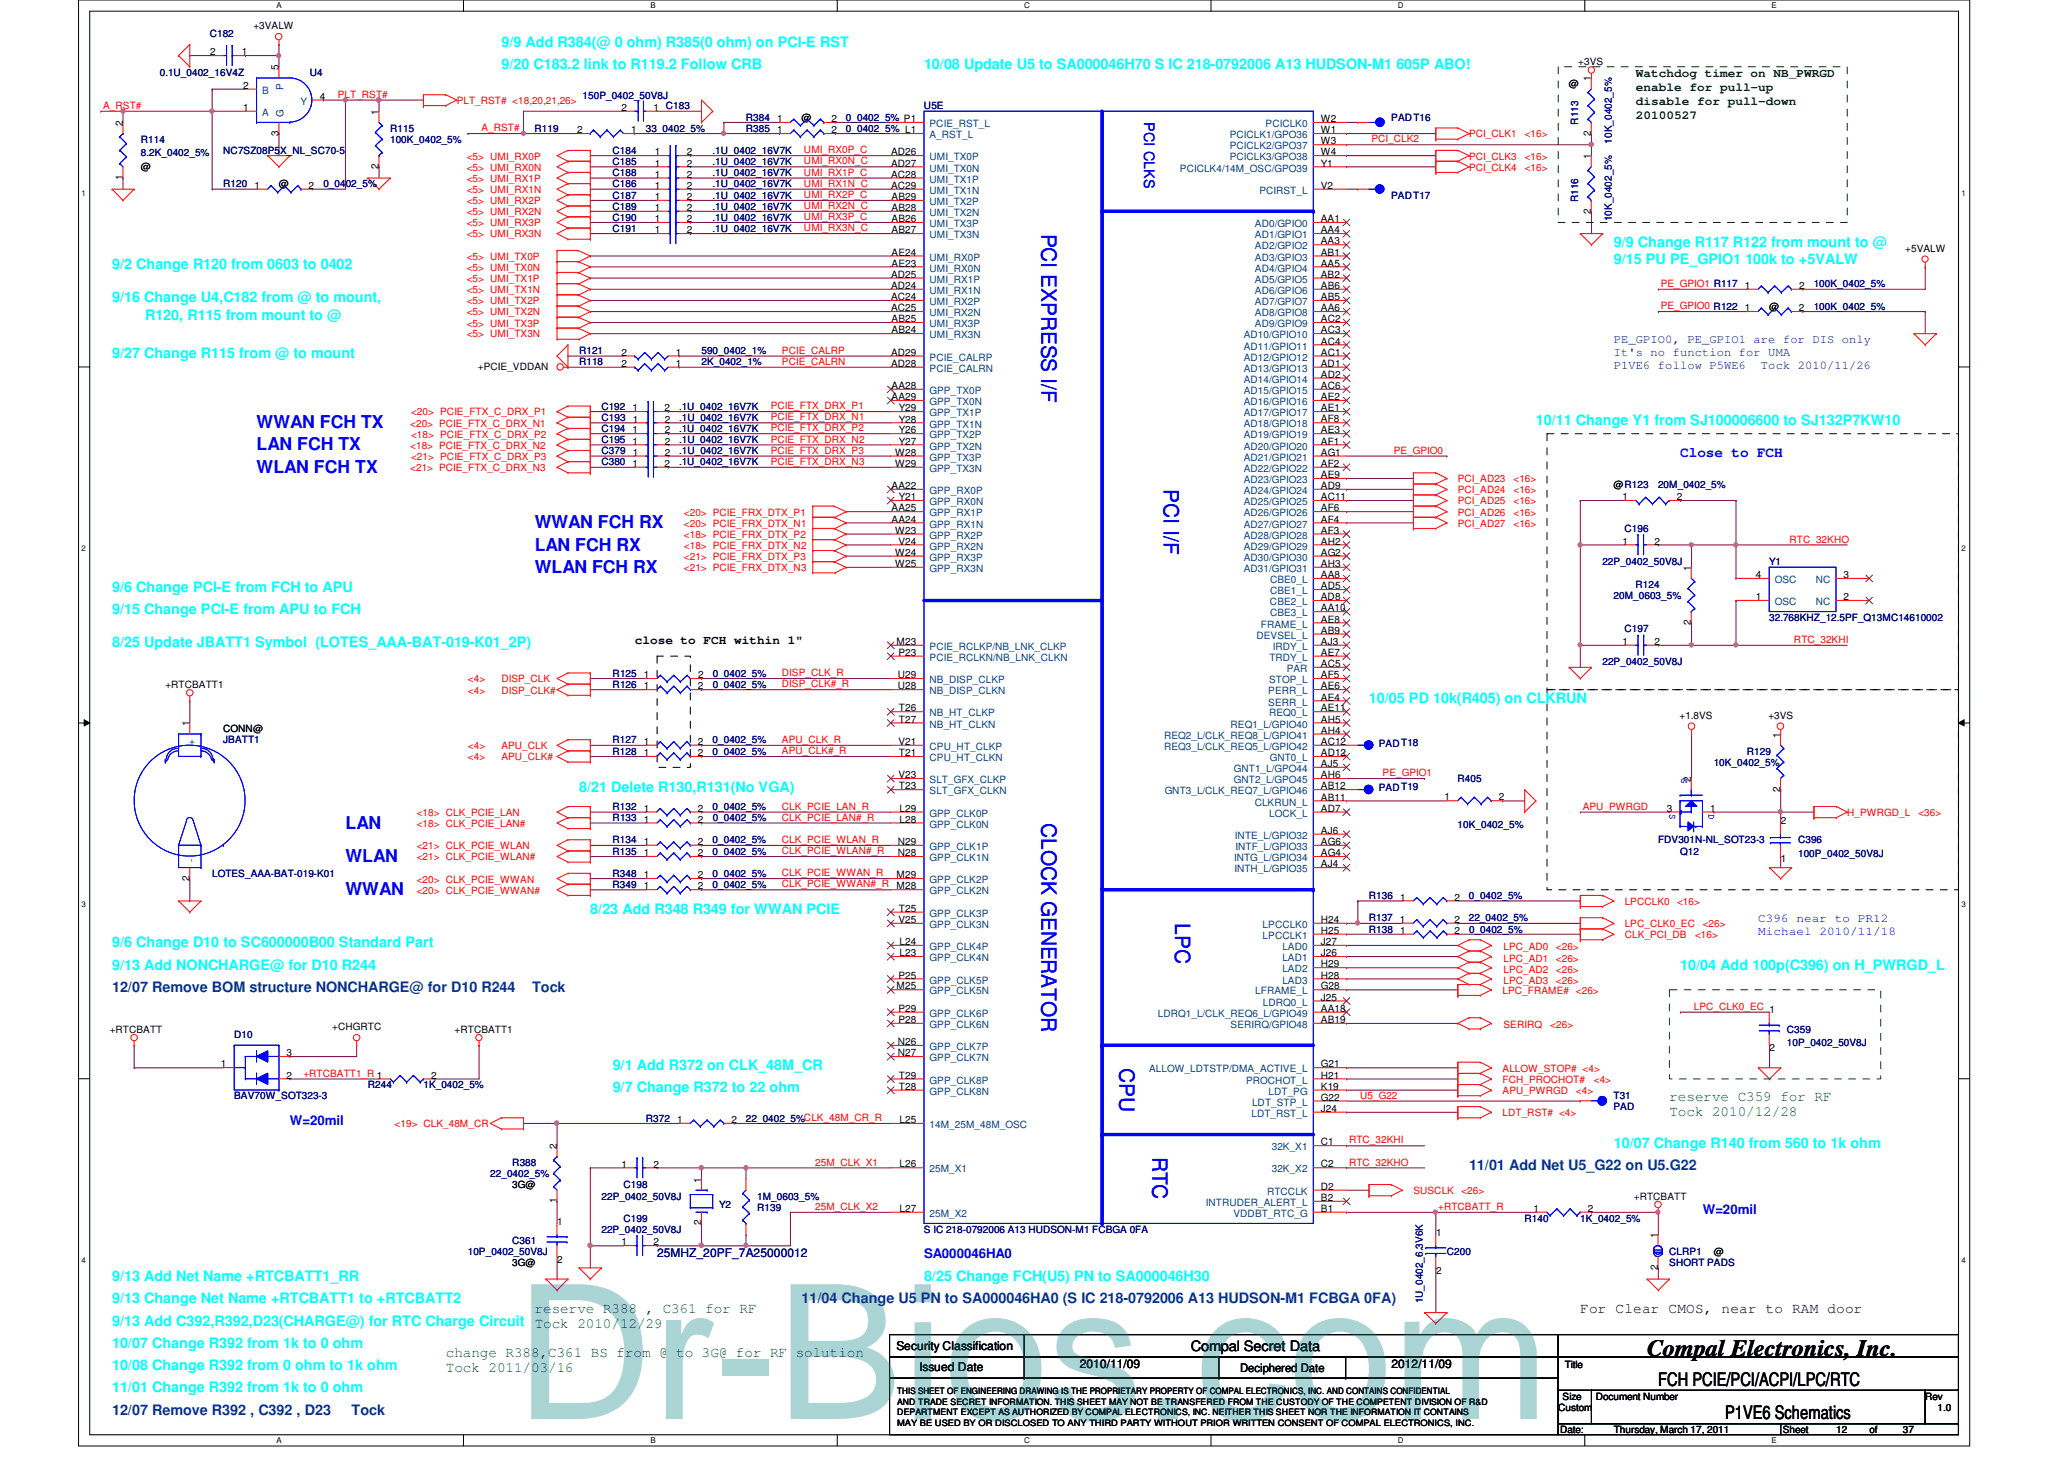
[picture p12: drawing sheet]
<svg xmlns="http://www.w3.org/2000/svg" width="297mm" height="210mm" viewBox="0 0 297 210" stroke-linecap="round" stroke-linejoin="round" font-family="sans-serif">
<defs><g id="words">
<text font-size="27" fill="#00807f" x="74.2" y="204.2">Dr-Bios.com</text>
<text font-size="3.3" x="236.9" y="195.1">Compal Electronics, Inc.</text>
<g font-size="3" fill="#00f">
<text x="149.8" y="33.6" transform="rotate(90 149.8 33.6)">PCI EXPRESS I/F</text>
<text x="167.4" y="70.4" transform="rotate(90 167.4 70.4)">PCI I/F</text>
<text x="149.8" y="118.4" transform="rotate(90 149.8 118.4)">CLOCK GENERATOR</text>
<text x="169" y="132.8" transform="rotate(90 169 132.8)">LPC</text>
<text x="161" y="153.6" transform="rotate(90 161 153.6)">CPU</text>
<text x="165.8" y="166.4" transform="rotate(90 165.8 166.4)">RTC</text>
</g>
<g font-size="2.7">
<text x="238.5" y="199.4">FCH PCIE/PCI/ACPI/LPC/RTC</text>
<text x="248.1" y="204.2">P1VE6 Schematics</text>
</g>
<g font-size="2.5" fill="#00f">
<text x="36.9" y="64.8">LAN FCH TX</text>
<text x="36.9" y="61.6">WWAN FCH TX</text>
<text x="36.9" y="68">WLAN FCH TX</text>
<text x="76.9" y="76">WWAN FCH RX</text>
<text x="76.9" y="79.2">LAN FCH RX</text>
<text x="76.9" y="82.4">WLAN FCH RX</text>
<text x="49.7" y="119.2">LAN</text>
<text x="49.7" y="124">WLAN</text>
<text x="49.7" y="128.8">WWAN</text>
</g>
<g font-size="2.1" fill="#0ff">
<text x="72.1" y="6.7">9/9 Add R384(@ 0 ohm) R385(0 ohm) on PCI-E RST</text>
<text x="72.1" y="9.9">9/20 C183.2 link to R119.2 Follow CRB</text>
<text x="132.9" y="9.9">10/08 Update U5 to SA000046H70 S IC 218-0792006 A13 HUDSON-M1 605P ABO!</text>
<text x="232.1" y="35.5">9/9 Change R117 R122 from mount to @</text>
<text x="16.1" y="38.7">9/2 Change R120 from 0603 to 0402</text>
<text x="232.1" y="38">9/15 PU PE_GPIO1 100k to +5VALW</text>
<text x="16.1" y="43.5">9/16 Change U4,C182 from @ to mount,</text>
<text x="20.9" y="46">R120, R115 from mount to @</text>
<text x="16.1" y="51.5">9/27 Change R115 from @ to mount</text>
<text x="220.9" y="61.1">10/11 Change Y1 from SJ100006600 to SJ132P7KW10</text>
<text x="16.1" y="85.1">9/6 Change PCI-E from FCH to APU</text>
<text x="16.1" y="88.3">9/15 Change PCI-E from APU to FCH</text>
<text x="16.1" y="93.1">8/25 Update JBATT1 Symbol (LOTES_AAA-BAT-019-K01_2P)</text>
<text x="196.9" y="101.1">10/05 PD 10k(R405) on CLKRUN</text>
<text x="83.3" y="113.9">8/21 Delete R130,R131(No VGA)</text>
<text x="84.9" y="131.5">8/23 Add R348 R349 for WWAN PCIE</text>
<text x="16.1" y="136.3">9/6 Change D10 to SC600000B00 Standard Part</text>
<text x="16.1" y="139.5">9/13 Add NONCHARGE@ for D10 R244</text>
<text x="241.7" y="139.5">10/04 Add 100p(C396) on H_PWRGD_L</text>
<text x="88.1" y="153.9">9/1 Add R372 on CLK_48M_CR</text>
<text x="88.1" y="157.1">9/7 Change R372 to 22 ohm</text>
<text x="232.1" y="165.1">10/07 Change R140 from 560 to 1k ohm</text>
<text x="16.1" y="184.3">9/13 Add Net Name +RTCBATT1_RR</text>
<text x="132.9" y="184.3">8/25 Change FCH(U5) PN to SA000046H30</text>
<text x="16.1" y="190.7">9/13 Add C392,R392,D23(CHARGE@) for RTC Charge Circuit Tock 2010/12/29</text>
<text x="16.1" y="187.5">9/13 Change Net Name +RTCBATT1 to +RTCBATT2</text>
<text x="16.1" y="193.9">10/07 Change R392 from 1k to 0 ohm</text>
<text x="16.1" y="197.1">10/08 Change R392 from 0 ohm to 1k ohm</text>
<text x="16.1" y="200.3">11/01 Change R392 from 1k to 0 ohm</text>
</g>
<g font-size="2.1" fill="#00f">
<text x="164.6" y="17.6" transform="rotate(90 164.6 17.6)">PCI CLKS</text>
<text x="241.7" y="65.7">Close to FCH</text>
</g>
<g font-size="2.1" fill="#004080">
<text x="16.1" y="142.7">12/07 Remove BOM structure NONCHARGE@ for D10 R244</text>
<text x="76.5" y="142.7">Tock</text>
<text x="211.3" y="168.3">11/01 Add Net U5_G22 on U5.G22</text>
<text x="115.3" y="187.5">11/04 Change U5 PN to SA000046HA0 (S IC 218-0792006 A13 HUDSON-M1 FCBGA 0FA)</text>
<text x="16.1" y="203.5">12/07 Remove R392 , C392 , D23</text>
<text x="50.6" y="203.5">Tock</text>
</g>
<g font-size="2.1" fill="#008000">
<text x="240.1" y="158.4">reserve C359 for RF</text>
<text x="240.1" y="160.6">Tock 2010/12/28</text>
<text x="76.9" y="188.8">reserve R388 , C361 for RF</text>
<text x="64.1" y="195.2">change R388,C361 BS from @ to 3G@ for RF solution</text>
<text x="64.1" y="197.4">Tock 2011/03/16</text>
</g>
<g font-size="2.1">
<text x="227.3" y="188.8">For Clear CMOS, near to RAM door</text>
<text x="171.3" y="194.4">Compal Secret Data</text>
</g>
<g font-size="1.9" fill="#00f">
<text x="41.7" y="161.8">W=20mil</text>
<text x="244.9" y="174.6">W=20mil</text>
<text x="132.9" y="181">SA000046HA0</text>
</g>
<g font-size="1.7" fill="#004000">
<text x="235.3" y="11.1">Watchdog timer on NB_PWRGD</text>
<text x="235.3" y="13.1">enable for pull-up</text>
<text x="235.3" y="15.1">disable for pull-down</text>
<text x="235.3" y="17.1">20100527</text>
</g>
<g font-size="1.7" fill="#000080">
<text x="232.1" y="49.4">PE_GPIO0, PE_GPIO1 are for DIS only</text>
<text x="232.1" y="51.3">It's no function for UMA</text>
<text x="232.1" y="53.1">P1VE6 follow P5WE6</text>
<text x="253.3" y="53.1">Tock 2010/11/26</text>
<text x="94.5" y="180.8">25MHZ_20PF_7A25000012</text>
</g>
<g font-size="1.7">
<text x="91.3" y="92.7">close to FCH within 1&quot;</text>
<text x="128.9" y="194.3">Security Classification</text>
<text x="132.3" y="197.3">Issued Date</text>
<text x="155.3" y="196.8">2010/11/09</text>
<text x="178.4" y="197.4">Deciphered Date</text>
<text x="200.1" y="196.8">2012/11/09</text>
</g>
<g font-size="1.7" fill="#00f">
<text x="252.9" y="132.6">C396 near to PR12</text>
<text x="252.9" y="134.5">Michael 2010/11/18</text>
</g>
<g font-size="1.4" fill="#000080">
<text x="30.2" y="5.4">C182</text>
<text x="23" y="11">0.1U_0402_16V4Z</text>
<text x="44.6" y="11">U4</text>
<text x="83.8" y="14.2">150P_0402_50V8J</text>
<text x="107.3" y="17.4">R384</text>
<text x="121.7" y="17.4">0_0402_5% P1</text>
<text x="132.9" y="15.7">U5E</text>
<text x="200.1" y="17.4">PADT16</text>
<text x="227" y="17.9" transform="rotate(-90 227 17.9)">R113</text>
<text x="20.3" y="20.6">R114</text>
<text x="20.3" y="22.5">8.2K_0402_5%</text>
<text x="32.1" y="22.2">NC7SZ08P5X_NL_SC70-5</text>
<text x="56.1" y="19">R115</text>
<text x="56.1" y="20.6">100K_0402_5%</text>
<text x="76.9" y="19">R119</text>
<text x="88.1" y="23.7">C185</text>
<text x="88.1" y="22.2">C184</text>
<text x="92.9" y="19">33_0402_5%</text>
<text x="102.5" y="23.7">.1U_0402_16V7K</text>
<text x="102.5" y="22.2">.1U_0402_16V7K</text>
<text x="107.3" y="19">R385</text>
<text x="121.7" y="19">0_0402_5% L1</text>
<text x="231.9" y="20.7" transform="rotate(-90 231.9 20.7)">10K_0402_5%</text>
<text x="32.1" y="27">R120</text>
<text x="46.5" y="27">0_0402_5%</text>
<text x="88.1" y="25.4">C188</text>
<text x="88.1" y="28.6">C187</text>
<text x="88.1" y="27">C186</text>
<text x="102.5" y="25.4">.1U_0402_16V7K</text>
<text x="102.5" y="28.6">.1U_0402_16V7K</text>
<text x="102.5" y="27">.1U_0402_16V7K</text>
<text x="200.1" y="28.6">PADT17</text>
<text x="227" y="29.1" transform="rotate(-90 227 29.1)">R116</text>
<text x="88.1" y="31.7">C190</text>
<text x="88.1" y="30.2">C189</text>
<text x="88.1" y="33.4">C191</text>
<text x="102.5" y="31.7">.1U_0402_16V7K</text>
<text x="102.5" y="30.2">.1U_0402_16V7K</text>
<text x="102.5" y="33.4">.1U_0402_16V7K</text>
<text x="231.8" y="31.8" transform="rotate(-90 231.8 31.8)">10K_0402_5%</text>
<text x="260.9" y="41.4">100K_0402_5%</text>
<text x="260.9" y="44.6">100K_0402_5%</text>
<text x="83.3" y="52.6">R118</text>
<text x="83.3" y="51">R121</text>
<text x="100.9" y="52.6">2K_0402_1%</text>
<text x="100.9" y="51">590_0402_1%</text>
<text x="86.5" y="59">C192</text>
<text x="97.7" y="59">.1U_0402_16V7K</text>
<text x="86.5" y="62.2">C194</text>
<text x="86.5" y="63.7">C195</text>
<text x="86.5" y="60.6">C193</text>
<text x="86.5" y="65.4">C379</text>
<text x="97.7" y="62.2">.1U_0402_16V7K</text>
<text x="97.7" y="63.7">.1U_0402_16V7K</text>
<text x="97.7" y="60.6">.1U_0402_16V7K</text>
<text x="97.7" y="65.4">.1U_0402_16V7K</text>
<text x="86.5" y="67">C380</text>
<text x="97.7" y="67">.1U_0402_16V7K</text>
<text x="238.5" y="70.2">20M_0402_5%</text>
<text x="233.7" y="76.6">C196</text>
<text x="230.5" y="81.3">22P_0402_50V8J</text>
<text x="254.5" y="81.3">Y1</text>
<text x="232.1" y="86.2">20M_0603_5%</text>
<text x="235.3" y="84.6">R124</text>
<text x="254.5" y="89.3">32.768KHZ_12.5PF_Q13MC14610002</text>
<text x="230.5" y="95.7">22P_0402_50V8J</text>
<text x="233.7" y="91">C197</text>
<text x="88.1" y="99">R126</text>
<text x="88.1" y="97.4">R125</text>
<text x="102.5" y="99">0_0402_5%</text>
<text x="102.5" y="97.4">0_0402_5%</text>
<text x="32.1" y="107">JBATT1</text>
<text x="88.1" y="107">R127</text>
<text x="102.5" y="107">0_0402_5%</text>
<text x="198.3" y="107.4">PADT18</text>
<text x="88.1" y="108.6">R128</text>
<text x="102.5" y="108.6">0_0402_5%</text>
<text x="198.3" y="113.9">PADT19</text>
<text x="209.7" y="112.5">R405</text>
<text x="246.5" y="110.2">10K_0402_5%</text>
<text x="251.3" y="108.6">R129</text>
<text x="88.1" y="116.6">R132</text>
<text x="88.1" y="118.2">R133</text>
<text x="102.5" y="116.6">0_0402_5%</text>
<text x="102.5" y="118.2">0_0402_5%</text>
<text x="209.7" y="119.1">10K_0402_5%</text>
<text x="88.1" y="121.3">R134</text>
<text x="88.1" y="123">R135</text>
<text x="102.5" y="121.3">0_0402_5%</text>
<text x="102.5" y="123">0_0402_5%</text>
<text x="238.5" y="121.3">FDV301N-NL_SOT23-3</text>
<text x="241.7" y="123">Q12</text>
<text x="258.6" y="121.3">C396</text>
<text x="258.6" y="123.3">100P_0402_50V8J</text>
<text x="30.5" y="126.2">LOTES_AAA-BAT-019-K01</text>
<text x="88.1" y="127.7">R349</text>
<text x="88.1" y="126.2">R348</text>
<text x="102.5" y="127.7">0_0402_5%</text>
<text x="102.5" y="126.2">0_0402_5%</text>
<text x="196.9" y="129.3">R136</text>
<text x="211.3" y="129.3">0_0402_5%</text>
<text x="196.9" y="132.6">R137</text>
<text x="196.9" y="134.2">R138</text>
<text x="211.3" y="132.6">22_0402_5%</text>
<text x="211.3" y="134.2">0_0402_5%</text>
<text x="33.7" y="149.4">D10</text>
<text x="257" y="148.6">C359</text>
<text x="257" y="150.5">10P_0402_50V8J</text>
<text x="33.7" y="158.2">BAV70W_SOT323-3</text>
<text x="52.9" y="156.6">R244</text>
<text x="60.9" y="156.6">1K_0402_5%</text>
<text x="92.9" y="161.4">R372</text>
<text x="107.3" y="161.4">22_0402_5%CLK_48M_CR_R</text>
<text x="232.1" y="158.2">T31</text>
<text x="232.1" y="159.7">PAD</text>
<text x="73.7" y="167.8">R388</text>
<text x="70.5" y="169.4">22_0402_5%</text>
<text x="86.5" y="172.6">22P_0402_50V8J</text>
<text x="89.7" y="171">C198</text>
<text x="103.5" y="173.8">Y2</text>
<text x="108.9" y="172.6">1M_0603_5%</text>
<text x="73.7" y="178.9">C361</text>
<text x="86.5" y="177.3">22P_0402_50V8J</text>
<text x="89.7" y="175.7">C199</text>
<text x="108.9" y="174.2">R139</text>
<text x="132.9" y="177.4">S IC 218-0792006 A13 HUDSON-M1 FCBGA 0FA</text>
<text x="219.3" y="175.7">R140</text>
<text x="227.3" y="175.7">1K_0402_5%</text>
<text x="67.3" y="180.6">10P_0402_50V8J</text>
<text x="208.1" y="180.6">C200</text>
<text x="240.1" y="180.6">CLRP1</text>
<text x="240.1" y="182.2">SHORT PADS</text>
<text x="204.7" y="187.5" transform="rotate(-90 204.7 187.5)">1U_0402_6.3V6K</text>
</g>
<g font-size="1.4">
<text x="36.4" y="4.2">+3VALW</text>
<text x="30.2" y="8">2</text>
<text x="34.8" y="8">1</text>
<text x="40.1" y="10.1" transform="rotate(-90 40.1 10.1)">5</text>
<text x="227" y="9.4">+3VS</text>
<text x="228.9" y="11.7" transform="rotate(-90 228.9 11.7)">1</text>
<text x="35" y="16">1</text>
<text x="35" y="12.8">2</text>
<text x="46" y="14.3">4</text>
<text x="54.5" y="16.5" transform="rotate(-90 54.5 16.5)">1</text>
<text x="89.4" y="16">2</text>
<text x="94" y="16">1 C183</text>
<text x="111.8" y="17.6">1</text>
<text x="115.3" y="17.4">@</text>
<text x="119.6" y="17.6">2</text>
<text x="190" y="17.6">W2</text>
<text x="225.7" y="12.6">@</text>
<text x="17.6" y="18.1" transform="rotate(-90 17.6 18.1)">2</text>
<text x="40.1" y="19.5" transform="rotate(-90 40.1 19.5)">3</text>
<text x="83" y="19.2">2</text>
<text x="90.8" y="19.2">1</text>
<text x="94.2" y="24">1</text>
<text x="94.2" y="22.3">1</text>
<text x="98.8" y="24">2</text>
<text x="98.8" y="22.3">2</text>
<text x="111.8" y="19.2">1</text>
<text x="119.6" y="19.2">2</text>
<text x="128.2" y="22.3">AD26</text>
<text x="128.2" y="24">AD27</text>
<text x="190" y="19.2">W1</text>
<text x="190" y="20.8">W3</text>
<text x="190" y="22.3">W4</text>
<text x="190" y="24">Y1</text>
<text x="228.8" y="22.9" transform="rotate(-90 228.8 22.9)">1</text>
<text x="228.9" y="19.5" transform="rotate(-90 228.9 19.5)">2</text>
<text x="17.6" y="25.9" transform="rotate(-90 17.6 25.9)">1</text>
<text x="20.3" y="24.4">@</text>
<text x="36.6" y="27.2">1</text>
<text x="40.1" y="27">@</text>
<text x="44.4" y="27.2">2</text>
<text x="54.5" y="24.3" transform="rotate(-90 54.5 24.3)">2</text>
<text x="94.2" y="25.6">1</text>
<text x="94.2" y="28.8">1</text>
<text x="94.2" y="27.2">1</text>
<text x="98.8" y="25.6">2</text>
<text x="98.8" y="28.8">2</text>
<text x="98.8" y="27.2">2</text>
<text x="128.2" y="25.6">AC28</text>
<text x="128.2" y="27.2">AC29</text>
<text x="128.3" y="28.8">AB29</text>
<text x="190" y="27.2">V2</text>
<text x="94.2" y="32">1</text>
<text x="94.2" y="30.3">1</text>
<text x="94.2" y="33.6">1</text>
<text x="98.8" y="32">2</text>
<text x="98.8" y="30.3">2</text>
<text x="98.8" y="33.6">2</text>
<text x="128.3" y="30.3">AB28</text>
<text x="128.3" y="32">AB26</text>
<text x="128.3" y="33.6">AB27</text>
<text x="190" y="32">AA1</text>
<text x="190" y="33.6">AA4</text>
<text x="190" y="35.2">AA3</text>
<text x="228.8" y="30.7" transform="rotate(-90 228.8 30.7)">2</text>
<text x="128.2" y="40">AD25</text>
<text x="128.2" y="41.6">AD24</text>
<text x="128.3" y="36.8">AE24</text>
<text x="128.3" y="38.3">AE23</text>
<text x="190" y="36.8">AB1</text>
<text x="190" y="38.3">AA5</text>
<text x="190" y="40">AB2</text>
<text x="190" y="41.6">AB6</text>
<text x="251" y="41.6">1</text>
<text x="258.8" y="41.6">2</text>
<text x="274.1" y="36.2">+5VALW</text>
<text x="128.2" y="43.2">AC24</text>
<text x="128.2" y="44.8">AC25</text>
<text x="128.3" y="46.4">AB25</text>
<text x="128.3" y="48">AB24</text>
<text x="190" y="43.2">AB5</text>
<text x="190" y="44.8">AA6</text>
<text x="190" y="46.3">AC2</text>
<text x="190" y="48">AC3</text>
<text x="251" y="44.8">1</text>
<text x="254.5" y="44.6">@</text>
<text x="258.8" y="44.8">2</text>
<text x="68.7" y="53.2">+PCIE_VDDAN</text>
<text x="89.4" y="52.8">2</text>
<text x="89.4" y="51.2">2</text>
<text x="97.2" y="52.8">1</text>
<text x="97.2" y="51.2">1</text>
<text x="128.2" y="51.2">AD29</text>
<text x="128.2" y="52.8">AD28</text>
<text x="190" y="52.8">AD1</text>
<text x="190" y="49.6">AC4</text>
<text x="190" y="51.2">AC1</text>
<text x="91" y="59.2">1</text>
<text x="95.6" y="59.2">2</text>
<text x="128.3" y="56">AA28</text>
<text x="128.3" y="57.6">AA29</text>
<text x="129.3" y="59.2">Y29</text>
<text x="190" y="54.3">AD2</text>
<text x="190" y="56">AC6</text>
<text x="190" y="57.6">AE2</text>
<text x="190" y="59.2">AE1</text>
<text x="91" y="62.3">1</text>
<text x="91" y="64">1</text>
<text x="91" y="60.8">1</text>
<text x="91" y="65.6">1</text>
<text x="95.6" y="62.3">2</text>
<text x="95.6" y="64">2</text>
<text x="95.6" y="60.8">2</text>
<text x="95.6" y="65.6">2</text>
<text x="128.8" y="65.6">W28</text>
<text x="129.3" y="60.8">Y28</text>
<text x="129.3" y="62.4">Y26</text>
<text x="129.3" y="64">Y27</text>
<text x="190" y="60.8">AF8</text>
<text x="190" y="62.3">AE3</text>
<text x="190" y="64">AF1</text>
<text x="190" y="65.6">AG1</text>
<text x="91" y="67.2">1</text>
<text x="95.6" y="67.2">2</text>
<text x="128.3" y="70.4">AA22</text>
<text x="128.8" y="67.2">W29</text>
<text x="129.3" y="72">Y21</text>
<text x="190" y="67.2">AF2</text>
<text x="190" y="68.8">AE9</text>
<text x="190" y="70.3">AD9</text>
<text x="190" y="72">AC11</text>
<text x="232.1" y="70.2">@R123</text>
<text x="233.4" y="72">1</text>
<text x="241.2" y="72">2</text>
<text x="128.3" y="73.6">AA25</text>
<text x="128.3" y="75.2">AA24</text>
<text x="128.8" y="76.8">W23</text>
<text x="190" y="73.6">AF6</text>
<text x="190" y="75.2">AF4</text>
<text x="190" y="76.8">AF3</text>
<text x="128.8" y="80">W24</text>
<text x="128.8" y="81.6">W25</text>
<text x="129.2" y="78.4">V24</text>
<text x="190" y="78.3">AH2</text>
<text x="190" y="80">AG2</text>
<text x="190" y="81.6">AH3</text>
<text x="190" y="83.2">AA8</text>
<text x="233.4" y="78.3">1</text>
<text x="238" y="78.3">2</text>
<text x="243.2" y="82.1" transform="rotate(-90 243.2 82.1)">1</text>
<text x="252.6" y="83.2">4</text>
<text x="265.2" y="83.2">3</text>
<text x="190" y="86.3">AD8</text>
<text x="190" y="84.8">AD5</text>
<text x="190" y="88">AA10</text>
<text x="190" y="89.6">AE8</text>
<text x="243.2" y="89.9" transform="rotate(-90 243.2 89.9)">2</text>
<text x="252.6" y="86.3">1</text>
<text x="265.2" y="86.3">2</text>
<text x="129" y="92.8">M23</text>
<text x="129.2" y="94.4">P23</text>
<text x="190" y="91.2">AB9</text>
<text x="190" y="92.8">AJ3</text>
<text x="190" y="94.3">AE7</text>
<text x="190" y="96">AC5</text>
<text x="233.4" y="92.8">1</text>
<text x="238" y="92.8">2</text>
<text x="23.8" y="99">+RTCBATT1</text>
<text x="92.6" y="99.2">1</text>
<text x="92.6" y="97.6">1</text>
<text x="100.4" y="99.2">2</text>
<text x="100.4" y="97.6">2</text>
<text x="129.1" y="97.6">U29</text>
<text x="129.1" y="99.2">U28</text>
<text x="190" y="97.6">AF5</text>
<text x="190" y="99.2">AE6</text>
<text x="190" y="100.8">AE4</text>
<text x="27.3" y="104.5" transform="rotate(-90 27.3 104.5)">1</text>
<text x="32.1" y="105.3">CONN@</text>
<text x="92.6" y="107.2">1</text>
<text x="100.4" y="107.2">2</text>
<text x="129.2" y="107.2">V21</text>
<text x="129.3" y="102.4">T26</text>
<text x="129.3" y="104">T27</text>
<text x="190" y="102.3">AE11</text>
<text x="190" y="104">AH5</text>
<text x="190" y="105.6">AH4</text>
<text x="190" y="107.2">AC12</text>
<text x="241.6" y="103.5">+1.8VS</text>
<text x="254.4" y="103.5">+3VS</text>
<text x="256.1" y="106.1" transform="rotate(-90 256.1 106.1)">1</text>
<text x="92.6" y="108.8">1</text>
<text x="100.4" y="108.8">2</text>
<text x="129.2" y="112">V23</text>
<text x="129.3" y="108.8">T21</text>
<text x="129.3" y="113.6">T23</text>
<text x="190" y="108.8">AD12</text>
<text x="190" y="110.3">AJ5</text>
<text x="190" y="112">AH6</text>
<text x="190" y="113.6">AB12</text>
<text x="243.2" y="112.5" transform="rotate(-90 243.2 112.5)">2</text>
<text x="256.1" y="113.9" transform="rotate(-90 256.1 113.9)">2</text>
<text x="92.6" y="116.8">1</text>
<text x="92.6" y="118.4">1</text>
<text x="100.4" y="116.8">2</text>
<text x="100.4" y="118.4">2</text>
<text x="129.4" y="116.8">L29</text>
<text x="129.4" y="118.4">L28</text>
<text x="190" y="115.2">AB11</text>
<text x="190" y="116.8">AD7</text>
<text x="190" y="120">AJ6</text>
<text x="207.8" y="115.2">1</text>
<text x="215.6" y="115.2">2</text>
<text x="239.8" y="116.8">3</text>
<text x="246" y="116.8">1</text>
<text x="256.1" y="118.6">2</text>
<text x="92.6" y="121.6">1</text>
<text x="92.6" y="123.2">1</text>
<text x="100.4" y="121.6">2</text>
<text x="100.4" y="123.2">2</text>
<text x="129.1" y="121.6">N29</text>
<text x="129.1" y="123.2">N28</text>
<text x="190" y="121.6">AG6</text>
<text x="190" y="123.2">AG4</text>
<text x="190" y="124.8">AJ4</text>
<text x="256.1" y="124.1">1</text>
<text x="27.3" y="126.7" transform="rotate(-90 27.3 126.7)">2</text>
<text x="92.6" y="127.9">1</text>
<text x="92.6" y="126.3">1</text>
<text x="100.4" y="127.9">2</text>
<text x="100.4" y="126.3">2</text>
<text x="129" y="126.4">M29</text>
<text x="129" y="128">M28</text>
<text x="129.3" y="131.2">T25</text>
<text x="201.4" y="129.6">1</text>
<text x="209.2" y="129.6">2</text>
<text x="129.2" y="132.8">V25</text>
<text x="129.4" y="136">L24</text>
<text x="129.4" y="137.6">L23</text>
<text x="190" y="132.8">H24</text>
<text x="190" y="134.3">H25</text>
<text x="190" y="136">J27</text>
<text x="190" y="137.6">J26</text>
<text x="201.4" y="132.8">1</text>
<text x="201.4" y="134.4">1</text>
<text x="209.2" y="132.8">2</text>
<text x="209.2" y="134.4">2</text>
<text x="129" y="142.4">M25</text>
<text x="129.2" y="140.8">P25</text>
<text x="190" y="139.2">H29</text>
<text x="190" y="140.8">H28</text>
<text x="190" y="142.4">G28</text>
<text x="190" y="144">J25</text>
<text x="15.8" y="148.6">+RTCBATT</text>
<text x="47.8" y="148.2">+CHGRTC</text>
<text x="65.4" y="148.6">+RTCBATT1</text>
<text x="129.2" y="145.6">P29</text>
<text x="129.2" y="147.2">P28</text>
<text x="190" y="145.6">AA18</text>
<text x="190" y="147.2">AB19</text>
<text x="254.5" y="145.8">1</text>
<text x="31.8" y="153.6">1</text>
<text x="41.2" y="151.9">3</text>
<text x="41.2" y="155.2">2</text>
<text x="62" y="155.2">2</text>
<text x="129.1" y="150.4">N26</text>
<text x="129.1" y="152">N27</text>
<text x="129.3" y="155.2">T29</text>
<text x="190" y="153.6">G21</text>
<text x="190" y="155.2">H21</text>
<text x="254.5" y="151.3">2</text>
<text x="97.4" y="161.6">1</text>
<text x="105.2" y="161.6">2</text>
<text x="129.3" y="156.8">T28</text>
<text x="129.4" y="161.6">L25</text>
<text x="190" y="156.8">K19</text>
<text x="190" y="158.4">G22</text>
<text x="190" y="160">J24</text>
<text x="80.1" y="165.3" transform="rotate(-90 80.1 165.3)">2</text>
<text x="89.4" y="168">1</text>
<text x="94" y="168">2</text>
<text x="129.4" y="168">L26</text>
<text x="190" y="164.8">C1</text>
<text x="190" y="168">C2</text>
<text x="73.7" y="171">3G@</text>
<text x="80.1" y="173.1" transform="rotate(-90 80.1 173.1)">1</text>
<text x="100.9" y="170.1" transform="rotate(-90 100.9 170.1)">1</text>
<text x="190" y="171.2">D2</text>
<text x="190" y="172.8">B2</text>
<text x="235" y="172.6">+RTCBATT</text>
<text x="80.2" y="176.2">1</text>
<text x="89.4" y="179.2">1</text>
<text x="94" y="179.2">2</text>
<text x="100.9" y="176.3" transform="rotate(-90 100.9 176.3)">2</text>
<text x="129.4" y="174.4">L27</text>
<text x="190" y="174.4">B1</text>
<text x="206.6" y="177.8">1</text>
<text x="220.6" y="174.3">1</text>
<text x="228.4" y="174.3">2</text>
<text x="238.5" y="178.1" transform="rotate(-90 238.5 178.1)">1</text>
<text x="73.7" y="182.2">3G@</text>
<text x="80.2" y="181.7">2</text>
<text x="206.6" y="183.3">2</text>
<text x="238.5" y="182.7" transform="rotate(-90 238.5 182.7)">2</text>
<text x="246.5" y="180.6">@</text>
<text x="225.1" y="196.8">Title</text>
<text x="224.1" y="203">Custom</text>
<text x="224.8" y="201.4">Size</text>
<text x="229.6" y="201.4">Document Number</text>
<text x="276.9" y="201.4">Rev</text>
<text x="278.7" y="203">1.0</text>
<text x="224.4" y="206.2">Date:</text>
<text x="232.1" y="206.2">Thursday, March 17, 2011</text>
<text x="256.4" y="206.2">Sheet</text>
<text x="264.1" y="206.2">12</text>
<text x="268.9" y="206.2">of</text>
<text x="273.7" y="206.2">37</text>
</g>
<g font-size="1.4" fill="#f00">
<text x="14.9" y="15.7">A_RST#</text>
<text x="48.6" y="14.1">PLT_RST#</text>
<text x="65.7" y="15">PLT_RST# &lt;18,20,21,26&gt;</text>
<text x="67.1" y="23">&lt;5&gt; UMI_RX0P</text>
<text x="69.3" y="18.9">A_RST#</text>
<text x="115.7" y="23.7">UMI_RX0N_C</text>
<text x="115.7" y="22.1">UMI_RX0P_C</text>
<text x="197.3" y="20.5">PCI_CLK2</text>
<text x="211.3" y="23">PCI_CLK3</text>
<text x="211.3" y="19.8">PCI_CLK1</text>
<text x="219.3" y="23">&lt;16&gt;</text>
<text x="219.3" y="19.8">&lt;16&gt;</text>
<text x="67.1" y="29.4">&lt;5&gt; UMI_RX2P</text>
<text x="67.1" y="27.8">&lt;5&gt; UMI_RX1N</text>
<text x="67.1" y="26.2">&lt;5&gt; UMI_RX1P</text>
<text x="67.1" y="24.6">&lt;5&gt; UMI_RX0N</text>
<text x="115.7" y="28.5">UMI_RX2P_C</text>
<text x="115.7" y="26.9">UMI_RX1N_C</text>
<text x="115.7" y="25.3">UMI_RX1P_C</text>
<text x="211.3" y="24.6">PCI_CLK4</text>
<text x="219.3" y="24.6">&lt;16&gt;</text>
<text x="67.1" y="34.2">&lt;5&gt; UMI_RX3N</text>
<text x="67.1" y="32.6">&lt;5&gt; UMI_RX3P</text>
<text x="67.1" y="31">&lt;5&gt; UMI_RX2N</text>
<text x="115.6" y="33.3">UMI_RX3N_C</text>
<text x="115.6" y="31.7">UMI_RX3P_C</text>
<text x="115.7" y="30.1">UMI_RX2N_C</text>
<text x="67.1" y="40.6">&lt;5&gt; UMI_TX1P</text>
<text x="67.1" y="39">&lt;5&gt; UMI_TX0N</text>
<text x="67.1" y="37.4">&lt;5&gt; UMI_TX0P</text>
<text x="238.9" y="41.3">PE_GPIO1 R117</text>
<text x="67.1" y="47">&lt;5&gt; UMI_TX3P</text>
<text x="67.1" y="45.4">&lt;5&gt; UMI_TX2N</text>
<text x="67.1" y="43.8">&lt;5&gt; UMI_TX2P</text>
<text x="67.1" y="42.2">&lt;5&gt; UMI_TX1N</text>
<text x="238.9" y="44.5">PE_GPIO0 R122</text>
<text x="67.1" y="48.6">&lt;5&gt; UMI_TX3N</text>
<text x="112.5" y="52.5">PCIE_CALRN</text>
<text x="112.5" y="50.9">PCIE_CALRP</text>
<text x="59.1" y="59.8">&lt;20&gt; PCIE_FTX_C_DRX_P1</text>
<text x="110.9" y="58.9">PCIE_FTX_DRX_P1</text>
<text x="59" y="64.6">&lt;18&gt; PCIE_FTX_C_DRX_N2</text>
<text x="59" y="61.4">&lt;20&gt; PCIE_FTX_C_DRX_N1</text>
<text x="59.1" y="63">&lt;18&gt; PCIE_FTX_C_DRX_P2</text>
<text x="110.9" y="65.3">PCIE_FTX_DRX_P3</text>
<text x="110.9" y="60.5">PCIE_FTX_DRX_N1</text>
<text x="110.9" y="63.7">PCIE_FTX_DRX_N2</text>
<text x="110.9" y="62.1">PCIE_FTX_DRX_P2</text>
<text x="200.5" y="65.3">PE_GPIO0</text>
<text x="59" y="67.8">&lt;21&gt; PCIE_FTX_C_DRX_N3</text>
<text x="59.1" y="66.2">&lt;21&gt; PCIE_FTX_C_DRX_P3</text>
<text x="110.9" y="66.9">PCIE_FTX_DRX_N3</text>
<text x="209.7" y="71">PCI_AD24</text>
<text x="209.7" y="69.4">PCI_AD23</text>
<text x="217.7" y="71">&lt;16&gt;</text>
<text x="217.7" y="69.4">&lt;16&gt;</text>
<text x="98.4" y="77.4">&lt;18&gt; PCIE_FRX_DTX_P2</text>
<text x="98.4" y="75.8">&lt;20&gt; PCIE_FRX_DTX_N1</text>
<text x="98.4" y="74.2">&lt;20&gt; PCIE_FRX_DTX_P1</text>
<text x="209.7" y="75.8">PCI_AD27</text>
<text x="209.7" y="74.2">PCI_AD26</text>
<text x="209.7" y="72.6">PCI_AD25</text>
<text x="217.7" y="75.8">&lt;16&gt;</text>
<text x="217.7" y="74.2">&lt;16&gt;</text>
<text x="217.7" y="72.6">&lt;16&gt;</text>
<text x="98.4" y="82.2">&lt;21&gt; PCIE_FRX_DTX_N3</text>
<text x="98.4" y="80.6">&lt;21&gt; PCIE_FRX_DTX_P3</text>
<text x="98.4" y="79">&lt;18&gt; PCIE_FRX_DTX_N2</text>
<text x="257.4" y="78.1">RTC_32KHO</text>
<text x="258.1" y="92.5">RTC_32KHI</text>
<text x="67.3" y="98.2">&lt;4&gt;</text>
<text x="67.3" y="99.8">&lt;4&gt;</text>
<text x="72.1" y="98.2">DISP_CLK</text>
<text x="72.1" y="99.8">DISP_CLK#</text>
<text x="112.5" y="98.9">DISP_CLK#_R</text>
<text x="112.5" y="97.3">DISP_CLK_R</text>
<text x="67.3" y="107.8">&lt;4&gt;</text>
<text x="72.1" y="107.8">APU_CLK</text>
<text x="112.5" y="106.9">APU_CLK_R</text>
<text x="67.3" y="109.4">&lt;4&gt;</text>
<text x="72.1" y="109.4">APU_CLK#</text>
<text x="112.5" y="108.5">APU_CLK#_R</text>
<text x="198.9" y="111.7">PE_GPIO1</text>
<text x="59.9" y="117.4">&lt;18&gt; CLK_PCIE_LAN</text>
<text x="59.9" y="119">&lt;18&gt; CLK_PCIE_LAN#</text>
<text x="112.5" y="116.5">CLK_PCIE_LAN_R</text>
<text x="112.5" y="118.1">CLK_PCIE_LAN#_R</text>
<text x="227.7" y="116.5">APU_PWRGD</text>
<text x="265.7" y="117.4">H_PWRGD_L</text>
<text x="276" y="117.4">&lt;36&gt;</text>
<text x="59.9" y="122.2">&lt;21&gt; CLK_PCIE_WLAN</text>
<text x="59.9" y="123.8">&lt;21&gt; CLK_PCIE_WLAN#</text>
<text x="112.5" y="121.3">CLK_PCIE_WLAN_R</text>
<text x="112.5" y="122.9">CLK_PCIE_WLAN#_R</text>
<text x="59.9" y="127">&lt;20&gt; CLK_PCIE_WWAN</text>
<text x="59.9" y="128.6">&lt;20&gt; CLK_PCIE_WWAN#</text>
<text x="112.5" y="126.1">CLK_PCIE_WWAN_R</text>
<text x="112.5" y="127.7">CLK_PCIE_WWAN#_R</text>
<text x="233.7" y="130.2">LPCCLK0</text>
<text x="241.2" y="130.2">&lt;16&gt;</text>
<text x="216.3" y="136.7">LPC_AD0</text>
<text x="223.8" y="136.7">&lt;26&gt;</text>
<text x="233.7" y="135">CLK_PCI_DB</text>
<text x="233.7" y="133.4">LPC_CLK0_EC</text>
<text x="243.8" y="135">&lt;16&gt;</text>
<text x="244.9" y="133.4">&lt;26&gt;</text>
<text x="216.1" y="143">LPC_FRAME# &lt;26&gt;</text>
<text x="216.3" y="139.9">LPC_AD2</text>
<text x="216.3" y="141.5">LPC_AD3</text>
<text x="216.3" y="138.3">LPC_AD1</text>
<text x="223.8" y="139.9">&lt;26&gt;</text>
<text x="223.8" y="141.5">&lt;26&gt;</text>
<text x="223.8" y="138.3">&lt;26&gt;</text>
<text x="216.3" y="147.9">SERIRQ</text>
<text x="223" y="147.9">&lt;26&gt;</text>
<text x="243.7" y="145.3">LPC_CLK0_EC</text>
<text x="43.6" y="154.9">+RTCBATT1_R 1</text>
<text x="216.1" y="155.8">FCH_PROCHOT#</text>
<text x="216.1" y="154.2">ALLOW_STOP# &lt;4&gt;</text>
<text x="229.3" y="155.8">&lt;4&gt;</text>
<text x="195.7" y="158.1">U5_G22</text>
<text x="216.1" y="160.6">LDT_RST# &lt;4&gt;</text>
<text x="216.1" y="157.4">APU_PWRGD</text>
<text x="226.7" y="157.4">&lt;4&gt;</text>
<text x="56.8" y="162.2">&lt;19&gt; CLK_48M_CR</text>
<text x="117.3" y="167.7">25M_CLK_X1</text>
<text x="194" y="167.7">RTC_32KHO</text>
<text x="194" y="164.5">RTC_32KHI</text>
<text x="203.3" y="171.8">SUSCLK</text>
<text x="210.2" y="171.8">&lt;26&gt;</text>
<text x="117.3" y="174.1">25M_CLK_X2</text>
<text x="206.9" y="174.1">+RTCBATT_R</text>
</g>
<g font-size="1.4" fill="#004080">
<text x="37.7" y="16.7">A</text>
<text x="37.7" y="13.5">B</text>
<text x="40.8" y="16.8" transform="rotate(-90 40.8 16.8)">G</text>
<text x="40.8" y="13" transform="rotate(-90 40.8 13)">P</text>
<text x="43.2" y="15.1">Y</text>
<text x="133.7" y="18.3">PCIE_RST_L</text>
<text x="133.7" y="19.9">A_RST_L</text>
<text x="133.7" y="23.1">UMI_TX0P</text>
<text x="176.9" y="19.9">PCICLK1/GPO36</text>
<text x="176.9" y="21.5">PCICLK2/GPO37</text>
<text x="176.9" y="23.1">PCICLK3/GPO38</text>
<text x="182" y="18.3">PCICLK0</text>
<text x="133.7" y="24.7">UMI_TX0N</text>
<text x="133.7" y="26.3">UMI_TX1P</text>
<text x="133.7" y="27.9">UMI_TX1N</text>
<text x="133.7" y="29.5">UMI_TX2P</text>
<text x="169.7" y="24.7">PCICLK4/14M_OSC/GPO39</text>
<text x="181.2" y="27.9">PCIRST_L</text>
<text x="133.7" y="31.1">UMI_TX2N</text>
<text x="133.7" y="32.7">UMI_TX3P</text>
<text x="133.7" y="34.3">UMI_TX3N</text>
<text x="180.5" y="32.7">AD0/GPIO0</text>
<text x="180.5" y="34.3">AD1/GPIO1</text>
<text x="180.5" y="35.9">AD2/GPIO2</text>
<text x="133.7" y="37.5">UMI_RX0P</text>
<text x="133.7" y="39.1">UMI_RX0N</text>
<text x="133.7" y="40.7">UMI_RX1P</text>
<text x="180.5" y="37.5">AD3/GPIO3</text>
<text x="180.5" y="39.1">AD4/GPIO4</text>
<text x="180.5" y="40.7">AD5/GPIO5</text>
<text x="133.7" y="42.3">UMI_RX1N</text>
<text x="133.7" y="43.9">UMI_RX2P</text>
<text x="133.7" y="45.5">UMI_RX2N</text>
<text x="133.7" y="47.1">UMI_RX3P</text>
<text x="180.5" y="42.3">AD6/GPIO6</text>
<text x="180.5" y="43.9">AD7/GPIO7</text>
<text x="180.5" y="45.5">AD8/GPIO8</text>
<text x="180.5" y="47.1">AD9/GPIO9</text>
<text x="133.7" y="48.7">UMI_RX3N</text>
<text x="133.7" y="51.9">PCIE_CALRP</text>
<text x="133.7" y="53.5">PCIE_CALRN</text>
<text x="178.9" y="53.5">AD13/GPIO13</text>
<text x="178.9" y="48.7">AD10/GPIO10</text>
<text x="178.9" y="50.3">AD11/GPIO11</text>
<text x="178.9" y="51.9">AD12/GPIO12</text>
<text x="133.7" y="56.7">GPP_TX0P</text>
<text x="133.7" y="58.3">GPP_TX0N</text>
<text x="133.7" y="59.9">GPP_TX1P</text>
<text x="178.9" y="55.1">AD14/GPIO14</text>
<text x="178.9" y="56.7">AD15/GPIO15</text>
<text x="178.9" y="58.3">AD16/GPIO16</text>
<text x="178.9" y="59.9">AD17/GPIO17</text>
<text x="133.7" y="61.5">GPP_TX1N</text>
<text x="133.7" y="63.1">GPP_TX2P</text>
<text x="133.7" y="64.7">GPP_TX2N</text>
<text x="178.9" y="61.5">AD18/GPIO18</text>
<text x="178.9" y="63.1">AD19/GPIO19</text>
<text x="178.9" y="64.7">AD20/GPIO20</text>
<text x="133.7" y="66.3">GPP_TX3P</text>
<text x="133.7" y="67.9">GPP_TX3N</text>
<text x="133.7" y="71.1">GPP_RX0P</text>
<text x="178.9" y="66.3">AD21/GPIO21</text>
<text x="178.9" y="67.9">AD22/GPIO22</text>
<text x="178.9" y="69.5">AD23/GPIO23</text>
<text x="178.9" y="71.1">AD24/GPIO24</text>
<text x="133.7" y="72.7">GPP_RX0N</text>
<text x="133.7" y="74.3">GPP_RX1P</text>
<text x="133.7" y="75.9">GPP_RX1N</text>
<text x="133.7" y="77.5">GPP_RX2P</text>
<text x="178.9" y="72.7">AD25/GPIO25</text>
<text x="178.9" y="74.3">AD26/GPIO26</text>
<text x="178.9" y="75.9">AD27/GPIO27</text>
<text x="178.9" y="77.5">AD28/GPIO28</text>
<text x="133.7" y="79.1">GPP_RX2N</text>
<text x="133.7" y="80.7">GPP_RX3P</text>
<text x="133.7" y="82.3">GPP_RX3N</text>
<text x="178.9" y="79.1">AD29/GPIO29</text>
<text x="178.9" y="80.7">AD30/GPIO30</text>
<text x="178.9" y="82.3">AD31/GPIO31</text>
<text x="182.7" y="83.9">CBE0_L</text>
<text x="255.3" y="83.9">OSC</text>
<text x="261.2" y="83.9">NC</text>
<text x="182.7" y="87.1">CBE2_L</text>
<text x="182.7" y="85.5">CBE1_L</text>
<text x="182.7" y="88.7">CBE3_L</text>
<text x="255.3" y="87.1">OSC</text>
<text x="261.2" y="87.1">NC</text>
<text x="133.7" y="93.5">PCIE_RCLKP/NB_LNK_CLKP</text>
<text x="133.7" y="95.1">PCIE_RCLKN/NB_LNK_CLKN</text>
<text x="180.7" y="91.9">DEVSEL_L</text>
<text x="181.4" y="90.3">FRAME_L</text>
<text x="182.6" y="95.1">TRDY_L</text>
<text x="183.1" y="93.5">IRDY_L</text>
<text x="133.7" y="98.3">NB_DISP_CLKP</text>
<text x="133.7" y="99.9">NB_DISP_CLKN</text>
<text x="182.4" y="99.9">PERR_L</text>
<text x="182.4" y="101.5">SERR_L</text>
<text x="182.6" y="98.3">STOP_L</text>
<text x="185.1" y="96.7">PAR</text>
<text x="28" y="107.3" transform="rotate(-90 28 107.3)">+</text>
<text x="133.7" y="103.1">NB_HT_CLKP</text>
<text x="133.7" y="104.7">NB_HT_CLKN</text>
<text x="133.7" y="107.9">CPU_HT_CLKP</text>
<text x="167.4" y="106.3">REQ2_L/CLK_REQ8_L/GPIO41</text>
<text x="167.4" y="107.9">REQ3_L/CLK_REQ5_L/GPIO42</text>
<text x="177" y="104.7">REQ1_L/GPIO40</text>
<text x="182.6" y="103.1">REQ0_L</text>
<text x="133.7" y="109.5">CPU_HT_CLKN</text>
<text x="133.7" y="112.7">SLT_GFX_CLKP</text>
<text x="177.5" y="111.1">GNT1_L/GPO44</text>
<text x="177.5" y="112.7">GNT2_L/GPO45</text>
<text x="182.6" y="109.5">GNT0_L</text>
<text x="133.7" y="114.3">SLT_GFX_CLKN</text>
<text x="133.7" y="117.5">GPP_CLK0P</text>
<text x="133.7" y="119.1">GPP_CLK0N</text>
<text x="167.5" y="114.3">GNT3_L/CLK_REQ7_L/GPIO46</text>
<text x="180.5" y="115.9">CLKRUN_L</text>
<text x="182.6" y="117.5">LOCK_L</text>
<text x="28" y="124" transform="rotate(-90 28 124)">-</text>
<text x="133.7" y="122.3">GPP_CLK1P</text>
<text x="133.7" y="123.9">GPP_CLK1N</text>
<text x="177.5" y="123.9">INTG_L/GPIO34</text>
<text x="177.6" y="125.5">INTH_L/GPIO35</text>
<text x="177.6" y="120.7">INTE_L/GPIO32</text>
<text x="177.7" y="122.3">INTF_L/GPIO33</text>
<text x="133.7" y="127.1">GPP_CLK2P</text>
<text x="133.7" y="128.7">GPP_CLK2N</text>
<text x="133.7" y="131.9">GPP_CLK3P</text>
<text x="133.7" y="133.5">GPP_CLK3N</text>
<text x="133.7" y="136.7">GPP_CLK4P</text>
<text x="181.6" y="133.5">LPCCLK0</text>
<text x="181.6" y="135.1">LPCCLK1</text>
<text x="184.5" y="136.7">LAD0</text>
<text x="133.7" y="138.3">GPP_CLK4N</text>
<text x="133.7" y="141.5">GPP_CLK5P</text>
<text x="133.7" y="143.1">GPP_CLK5N</text>
<text x="180.6" y="143.1">LFRAME_L</text>
<text x="184.5" y="138.3">LAD1</text>
<text x="184.5" y="139.9">LAD2</text>
<text x="184.5" y="141.5">LAD3</text>
<text x="133.7" y="146.3">GPP_CLK6P</text>
<text x="133.7" y="147.9">GPP_CLK6N</text>
<text x="166.6" y="146.3">LDRQ1_L/CLK_REQ6_L/GPIO49</text>
<text x="177" y="147.9">SERIRQ/GPIO48</text>
<text x="181.7" y="144.7">LDRQ0_L</text>
<text x="133.7" y="151.1">GPP_CLK7P</text>
<text x="133.7" y="152.7">GPP_CLK7N</text>
<text x="133.7" y="155.9">GPP_CLK8P</text>
<text x="165.3" y="154.3">ALLOW_LDTSTP/DMA_ACTIVE_L</text>
<text x="179.3" y="155.9">PROCHOT_L</text>
<text x="133.7" y="157.5">GPP_CLK8N</text>
<text x="180" y="160.7">LDT_RST_L</text>
<text x="180.1" y="159.1">LDT_STP_L</text>
<text x="182.5" y="157.5">LDT_PG</text>
<text x="133.7" y="162.3">14M_25M_48M_OSC</text>
<text x="182.9" y="165.5">32K_X1</text>
<text x="133.7" y="168.7">25M_X1</text>
<text x="173.5" y="173.5">INTRUDER_ALERT_L</text>
<text x="182.3" y="171.9">RTCCLK</text>
<text x="182.9" y="168.7">32K_X2</text>
<text x="133.7" y="175.1">25M_X2</text>
<text x="177.4" y="175.1">VDDBT_RTC_G</text>
</g>
<g font-size="1.4" fill="#00f">
<text x="241.9" y="112" transform="rotate(90 241.9 112)">G</text>
<text x="240.1" y="117.1" transform="rotate(90 240.1 117.1)">S</text>
<text x="245.7" y="117.1" transform="rotate(90 245.7 117.1)">D</text>
</g>
<g font-size="1.3">
<text x="129.1" y="203.6">DEPARTMENT EXCEPT AS AUTHORIZED BY COMPAL ELECTRONICS, INC. NEITHER THIS SHEET NOR THE INFORMATION IT CONTAINS</text>
<text x="129.1" y="200.6">THIS SHEET OF ENGINEERING DRAWING IS THE PROPRIETARY PROPERTY OF COMPAL ELECTRONICS, INC. AND CONTAINS CONFIDENTIAL</text>
<text x="129.1" y="202.1">AND TRADE SECRET INFORMATION. THIS SHEET MAY NOT BE TRANSFERED FROM THE CUSTODY OF THE COMPETENT DIVISION OF R&amp;D</text>
<text x="129.1" y="205.1">MAY BE USED BY OR DISCLOSED TO ANY THIRD PARTY WITHOUT PRIOR WRITTEN CONSENT OF COMPAL ELECTRONICS, INC.</text>
</g>
<g font-size="1.1">
<text x="39.8" y="1.1">A</text>
<text x="93.6" y="1.1">B</text>
<text x="147.3" y="1.1">C</text>
<text x="201.1" y="1.1">D</text>
<text x="254.8" y="1.1">E</text>
<text x="11.7" y="28.2">1</text>
<text x="282.1" y="28.2">1</text>
<text x="11.7" y="79.3">2</text>
<text x="282.1" y="79.3">2</text>
<text x="11.7" y="130.6">3</text>
<text x="282.1" y="130.6">3</text>
<text x="11.7" y="181.7">4</text>
<text x="282.1" y="181.7">4</text>
<text x="39.8" y="207.6">A</text>
<text x="93.6" y="207.6">B</text>
<text x="147.3" y="207.6">C</text>
<text x="201.1" y="207.6">D</text>
<text x="254.8" y="207.6">E</text>
</g>
</g></defs>
<path d="M11.3 0h272v208h-272zM12.9 1.6h268.8v204.8h-268.8z" fill="none" stroke="#000" stroke-width=".14"/>
<g fill="#fff">
<path d="M39.8 .2h.7v1.2h-.7z"/>
<path d="M39.8 206.6h.7v1.2h-.7z"/>
</g>
<path d="M66.7 0v1.6M66.7 206.4v1.6" fill="none" stroke="#000" stroke-width=".14"/>
<g fill="#fff">
<path d="M93.6 .2h.7v1.2h-.7z"/>
<path d="M93.6 206.6h.7v1.2h-.7z"/>
</g>
<path d="M120.4 0v1.6M120.4 206.4v1.6" fill="none" stroke="#000" stroke-width=".14"/>
<g fill="#fff">
<path d="M147.3 .2h.8v1.2h-.8z"/>
<path d="M147.3 206.6h.8v1.2h-.8z"/>
</g>
<path d="M174.2 0v1.6M174.2 206.4v1.6" fill="none" stroke="#000" stroke-width=".14"/>
<g fill="#fff">
<path d="M201.1 .2h.7v1.2h-.7z"/>
<path d="M201.1 206.6h.7v1.2h-.7z"/>
</g>
<path d="M228 0v1.6M228 206.4v1.6" fill="none" stroke="#000" stroke-width=".14"/>
<g fill="#fff">
<path d="M254.8 .2h.8v1.2h-.8z"/>
<path d="M254.8 206.6h.8v1.2h-.8z"/>
<path d="M11.7 27.2h.6v1.2h-.6z"/>
<path d="M282.1 27.2h.6v1.2h-.6z"/>
<path d="M11.7 78.4h.6v1.1h-.6z"/>
<path d="M282.1 78.4h.6v1.1h-.6z"/>
</g>
<path d="M11.3 52.8h1.6M281.7 52.8h1.6" fill="none" stroke="#000" stroke-width=".14"/>
<g fill="#fff">
<path d="M11.7 129.6h.6v1.2h-.6z"/>
<path d="M282.1 129.6h.6v1.2h-.6z"/>
</g>
<path d="M11.3 104h1.6M12.1 103.5l.8 .5-.8 .4zM281.7 104l.8-.5v.9zM281.7 104h1.6" fill="none" stroke="#000" stroke-width=".14"/>
<path d="M12.1 103.5l.8 .5-.8 .4zM281.7 104l.8-.5v.9z" fill="#000"/>
<g fill="#fff">
<path d="M11.7 180.8h.6v1.1h-.6z"/>
<path d="M282.1 180.8h.6v1.1h-.6z"/>
</g>
<path d="M11.3 155.2h1.6M281.7 155.2h1.6" fill="none" stroke="#000" stroke-width=".14"/>
<path d="M75.3 19.2h.1M75.3 19.2h8" fill="none" stroke="#800040" stroke-width=".14"/>
<circle cx="75.3" cy="19.2" r=".3" fill="#f0f"/>
<circle cx="75.3" cy="19.2" r=".3" fill="none" stroke="#f0f" stroke-width=".14"/>
<g fill="none" stroke="#800040" stroke-width=".14">
<path d="M84.9 38.4h.1M84.9 36.8h.1M84.9 38.4h43.2M84.9 36.8h43.2M84.9 28.8h.1M84.9 30.4h.1M84.9 32h.1M84.9 33.6h.1M84.9 28.8h9.6M84.9 30.4h9.6M84.9 32h9.6M84.9 33.6h9.6"/>
<path d="M84.9 22.4h.1M84.9 24h.1M84.9 25.6h.1M84.9 27.2h.1M84.9 22.4h9.6M84.9 24h9.6M84.9 25.6h9.6M84.9 27.2h9.6M99.3 33.6h.1M99.3 33.6h28.8M99.3 32h.1M99.3 32h28.8"/>
<path d="M99.3 30.4h.1M99.3 30.4h28.8M99.3 28.8h.1M99.3 28.8h28.8M99.3 27.2h.1M99.3 27.2h28.8M99.3 25.6h.1M99.3 25.6h28.8M99.3 24h.1M99.3 24h28.8M99.3 22.4h.1M99.3 22.4h28.8"/>
<path d="M81.7 51.2h.1M81.7 52.8h.1M81.7 51.2h8M81.7 52.8h8M84.9 41.6h.1M84.9 40h.1M84.9 43.2h.1M84.9 44.8h.1M84.9 46.4h.1M84.9 48h.1M84.9 41.6h43.2M84.9 40h43.2"/>
<path d="M84.9 43.2h43.2M84.9 44.8h43.2M84.9 46.4h43.2M84.9 48h43.2M97.7 52.8h.1M97.7 52.8h30.4M97.7 51.2h.1M97.7 51.2h30.4M84.9 179.2h.1M84.9 179.2v3.2M100.9 179.2h.1M100.9 179.2h6.4"/>
</g>
<circle cx="100.9" cy="179.2" r=".31" fill="#f0f"/>
<circle cx="100.9" cy="179.2" r=".31" fill="none" stroke="#f0f" stroke-width=".14"/>
<path d="M84.9 168h.1M84.9 168v11.2" fill="none" stroke="#800040" stroke-width=".14"/>
<circle cx="84.9" cy="179.2" r=".31" fill="#f0f"/>
<circle cx="84.9" cy="179.2" r=".31" fill="none" stroke="#f0f" stroke-width=".14"/>
<path d="M84.9 179.2h.1M84.9 168h.1M84.9 168h4.8M84.9 179.2h4.8M94.5 168h.1M94.5 168h12.8M100.9 176h.1M100.9 168h.1M100.9 176v3.2M107.3 168h.1M107.3 168v1.6" fill="none" stroke="#800040" stroke-width=".14"/>
<circle cx="100.9" cy="168" r=".31" fill="#f0f"/>
<circle cx="100.9" cy="168" r=".31" fill="none" stroke="#f0f" stroke-width=".14"/>
<path d="M107.3 179.2h.1M107.3 179.2h6.4" fill="none" stroke="#800040" stroke-width=".14"/>
<circle cx="107.3" cy="179.2" r=".3" fill="#f0f"/>
<circle cx="107.3" cy="179.2" r=".3" fill="none" stroke="#f0f" stroke-width=".14"/>
<path d="M100.9 168h.1M100.9 168v1.6M107.3 177.6h.1M107.3 168h.1M107.3 177.6v1.6M107.3 168h20.8" fill="none" stroke="#800040" stroke-width=".14"/>
<circle cx="107.3" cy="168" r=".3" fill="#f0f"/>
<circle cx="107.3" cy="168" r=".3" fill="none" stroke="#f0f" stroke-width=".14"/>
<path d="M195.3 132.8h.1M195.3 132.8h6.4M209.7 132.8h.1M209.7 132.8h17.6M94.5 179.2h.1M94.5 179.2h6.4M113.7 174.4v4.8M113.7 174.4h.1M113.7 174.4h14.4" fill="none" stroke="#800040" stroke-width=".14"/>
<circle cx="195.3" cy="132.8" r=".3" fill="#f0f"/>
<circle cx="195.3" cy="132.8" r=".3" fill="none" stroke="#f0f" stroke-width=".14"/>
<g fill="none" stroke="#800040" stroke-width=".14">
<path d="M193.7 137.6h.1M193.7 139.2h.1M193.7 136h.1M193.7 137.6h16M193.7 139.2h16M193.7 136h16M193.7 142.4h.1M193.7 140.8h.1M193.7 147.2h.1M193.7 153.6h.1M193.7 155.2h.1M193.7 156.8h.1"/>
<path d="M193.7 142.4h16M193.7 140.8h16M193.7 147.2h16M193.7 153.6h16M193.7 155.2h16M193.7 156.8h16M193.7 160h.1M193.7 160h16M228.9 174.4h.1M228.9 174.4h9.6"/>
</g>
<circle cx="238.5" cy="174.4" r=".3" fill="#f0f"/>
<circle cx="238.5" cy="174.4" r=".3" fill="none" stroke="#f0f" stroke-width=".14"/>
<path d="M206.5 174.4h.1M206.5 174.4v3.2M206.5 174.4h14.4M238.5 174.4h.1M238.5 174.4v3.2M206.5 182.4h.1M206.5 182.4v6.4M238.5 182.4h.1M238.5 182.4v1.6" fill="none" stroke="#800040" stroke-width=".14"/>
<circle cx="206.5" cy="174.4" r=".3" fill="#f0f"/>
<circle cx="206.5" cy="174.4" r=".3" fill="none" stroke="#f0f" stroke-width=".14"/>
<path d="M193.7 19.2h.1M193.7 19.2h12.8M193.7 20.8h.1M193.7 20.8h35.2M193.7 174.4h.1M193.7 174.4h12.8" fill="none" stroke="#800040" stroke-width=".14"/>
<circle cx="228.9" cy="20.8" r=".31" fill="#f0f"/>
<circle cx="228.9" cy="20.8" r=".31" fill="none" stroke="#f0f" stroke-width=".14"/>
<g fill="none" stroke="#800040" stroke-width=".14">
<path d="M75.3 16h.1M75.3 16h14.4M94.5 16h6.4M100.9 16h.1M228.9 19.2h.1M228.9 19.2v3.2M193.7 22.4h.1M193.7 24h.1M193.7 22.4h12.8M193.7 24h12.8M228.9 20.8h.1M228.9 30.4h.1"/>
<path d="M228.9 30.4v3.2M193.7 68.8h.1M193.7 70.4h.1M193.7 72h.1M193.7 73.6h.1M193.7 75.2h.1M193.7 68.8h9.6M193.7 70.4h9.6M193.7 72h9.6M193.7 73.6h9.6M193.7 75.2h9.6M249.7 78.4h.1"/>
<path d="M249.7 78.4v4.8M249.7 78.4h16M84.9 99.2h.1M84.9 99.2h8M84.9 97.6h.1M84.9 97.6h8M100.9 99.2h.1M100.9 99.2h27.2M100.9 97.6h.1M100.9 97.6h27.2M238.5 92.8h.1M238.5 92.8h4.8"/>
<path d="M84.9 108.8h.1M84.9 108.8h8M84.9 107.2h.1M84.9 107.2h8M84.9 116.8h.1M84.9 118.4h.1M84.9 118.4h8M84.9 116.8h8M100.9 108.8h.1M100.9 108.8h27.2M100.9 107.2h.1M100.9 107.2h27.2"/>
<path d="M100.9 116.8h.1M100.9 116.8h27.2M100.9 118.4h.1M100.9 118.4h27.2M84.9 121.6h.1M84.9 123.2h.1M84.9 121.6h8M84.9 123.2h8M100.9 121.6h.1M100.9 121.6h27.2M100.9 123.2h.1M100.9 123.2h27.2"/>
<path d="M193.7 132.8h.1M195.3 129.6h.1M195.3 129.6v3.2h-1.6M193.7 168h.1M193.7 168h11.2M193.7 164.8h.1M193.7 164.8h11.2"/>
</g>
<circle cx="249.7" cy="78.4" r=".3" fill="#f0f"/>
<circle cx="249.7" cy="78.4" r=".3" fill="none" stroke="#f0f" stroke-width=".14"/>
<g fill="none" stroke="#800040" stroke-width=".14">
<path d="M227.3 72h.1M227.3 78.4h.1M227.3 78.4h6.4M227.3 72h6.4M227.3 72v20.8M238.5 78.4h.1M238.5 78.4h4.8M241.7 72h.1M241.7 72h8M243.3 78.4h.1M243.3 78.4v3.2M227.3 92.8h.1"/>
<path d="M227.3 92.8h6.4M243.3 89.6h.1M243.3 89.6v3.2M249.7 86.4h.1M249.7 83.2h.1M249.7 86.4h1.6M249.7 83.2h1.6"/>
</g>
<circle cx="227.3" cy="78.4" r=".3" fill="#f0f"/>
<circle cx="227.3" cy="78.4" r=".3" fill="none" stroke="#f0f" stroke-width=".14"/>
<path d="M227.3 92.8h.1M227.3 92.8v3.2" fill="none" stroke="#800040" stroke-width=".14"/>
<circle cx="227.3" cy="92.8" r=".3" fill="#f0f"/>
<circle cx="227.3" cy="92.8" r=".3" fill="none" stroke="#f0f" stroke-width=".14"/>
<path d="M243.3 78.4h.1M243.3 78.4h6.4" fill="none" stroke="#800040" stroke-width=".14"/>
<circle cx="243.3" cy="78.4" r=".3" fill="#f0f"/>
<circle cx="243.3" cy="78.4" r=".3" fill="none" stroke="#f0f" stroke-width=".14"/>
<path d="M249.7 72h.1M249.7 72v6.4M243.3 92.8h.1M249.7 86.4h.1M249.7 86.4v6.4h-6.4" fill="none" stroke="#800040" stroke-width=".14"/>
<circle cx="243.3" cy="92.8" r=".3" fill="#f0f"/>
<circle cx="243.3" cy="92.8" r=".3" fill="none" stroke="#f0f" stroke-width=".14"/>
<path d="M249.7 92.8h.1M249.7 92.8h16" fill="none" stroke="#800040" stroke-width=".14"/>
<circle cx="249.7" cy="92.8" r=".3" fill="#f0f"/>
<circle cx="249.7" cy="92.8" r=".3" fill="none" stroke="#f0f" stroke-width=".14"/>
<path d="M49.7 14.4h.1M49.7 14.4v12.8" fill="none" stroke="#800040" stroke-width=".14"/>
<circle cx="49.7" cy="14.4" r=".3" fill="#f0f"/>
<circle cx="49.7" cy="14.4" r=".3" fill="none" stroke="#f0f" stroke-width=".14"/>
<path d="M49.7 14.4h.1M49.7 14.4h4.8M44.9 27.2h.1M44.9 27.2h4.8" fill="none" stroke="#800040" stroke-width=".14"/>
<circle cx="54.5" cy="14.4" r=".3" fill="#f0f"/>
<circle cx="54.5" cy="14.4" r=".3" fill="none" stroke="#f0f" stroke-width=".14"/>
<path d="M17.7 16h.1M17.7 16h12.8M30.5 16h.1M30.5 16v11.2M17.7 25.6h.1M17.7 25.6v1.6M30.5 27.2h.1M30.5 27.2h6.4" fill="none" stroke="#800040" stroke-width=".14"/>
<circle cx="30.5" cy="16" r=".3" fill="#f0f"/>
<circle cx="30.5" cy="16" r=".3" fill="none" stroke="#f0f" stroke-width=".14"/>
<circle cx="17.7" cy="16" r=".3" fill="#f0f"/>
<circle cx="17.7" cy="16" r=".3" fill="none" stroke="#f0f" stroke-width=".14"/>
<path d="M30.5 16h.1M30.5 12.8h.1M30.5 16h4.8M30.5 12.8h4.8M30.5 12.8v3.2M40.1 8h.1M40.1 8v1.6" fill="none" stroke="#800040" stroke-width=".14"/>
<circle cx="40.1" cy="8" r=".3" fill="#f0f"/>
<circle cx="40.1" cy="8" r=".3" fill="none" stroke="#f0f" stroke-width=".14"/>
<g fill="none" stroke="#800040" stroke-width=".14">
<path d="M14.5 16h.1M14.5 16h3.2M17.7 16h.1M17.7 16v1.6M27.3 8h.1M27.3 8h3.2M35.3 8h.1M40.1 19.2h.1M40.1 6.4h.1M40.1 6.4v1.6h-4.8M40.1 19.2v3.2M46.5 14.4h.1"/>
<path d="M46.5 14.4h3.2M54.5 14.4h.1M54.5 14.4h6.4"/>
</g>
<circle cx="54.5" cy="14.4" r=".3" fill="#f0f"/>
<circle cx="54.5" cy="14.4" r=".3" fill="none" stroke="#f0f" stroke-width=".14"/>
<path d="M54.5 14.4h.1M54.5 14.4v1.6M54.5 24h.1M54.5 24v1.6M243.3 105.6h.1M243.3 105.6v6.4M256.2 116.8h.1M256.2 116.8h4.7M193.7 171.2h3.2M196.9 171.2h.1" fill="none" stroke="#800040" stroke-width=".14"/>
<circle cx="256.1" cy="116.8" r=".3" fill="#f0f"/>
<circle cx="256.1" cy="116.8" r=".3" fill="none" stroke="#f0f" stroke-width=".14"/>
<g fill="none" stroke="#800040" stroke-width=".14">
<path d="M193.7 17.6h1.6M195.3 17.6h.1M193.7 27.2h1.6M195.3 27.2h.1M238.5 41.6h.1M238.5 41.6h12.8M238.5 44.8h.1M238.5 44.8h12.8M259.3 41.6h.1M259.3 44.8h.1M259.3 44.8h17.6M259.3 41.6h17.6"/>
<path d="M276.9 44.8h.1M276.9 44.8v3.2M193.7 65.6h14.4M208.1 65.6h.1M193.7 112h11.2M204.9 112h.1M227.3 116.8h.1M227.3 116.8h12.8M246.5 116.8h.1M256.2 113.6h.1M256.2 113.6v3.2h-9.7M84.9 126.4h.1"/>
<path d="M84.9 126.4h8M84.9 128h.1M84.9 128h8M100.9 126.4h.1M100.9 126.4h27.2M100.9 128h.1M100.9 128h27.2M193.7 134.4h.1M193.7 134.4h8M195.3 129.6h.1M195.3 129.6h6.4M209.7 129.6h17.6"/>
<path d="M209.7 134.4h17.6M227.3 129.6h.1M227.3 134.4h.1M19.3 150.4h.1M19.3 153.6h.1M19.3 150.4v3.2M19.3 153.6h12.8M41.7 152h.1M41.7 155.2h.1M41.7 155.2h12.8M51.3 150.4h.1M51.3 150.4v1.6h-9.6"/>
<path d="M62.5 155.2h.1M68.9 150.4h.1M68.9 150.4v4.8h-6.4M80.1 161.6h.1M80.1 161.6h17.6M105.7 161.6h.1M105.7 161.6h22.4"/>
</g>
<circle cx="80.1" cy="161.6" r=".31" fill="#f0f"/>
<circle cx="80.1" cy="161.6" r=".31" fill="none" stroke="#f0f" stroke-width=".14"/>
<path d="M91.3 19.2h.1M91.3 19.2h20.8M104.1 17.6h.1M104.1 19.2h.1M104.1 17.6h8M104.1 17.6v1.6M112.1 19.2h.1M120.1 17.6h.1M120.1 19.2h.1M120.1 17.6h8M120.1 19.2h8" fill="none" stroke="#800040" stroke-width=".14"/>
<circle cx="104.1" cy="19.2" r=".3" fill="#f0f"/>
<circle cx="104.1" cy="19.2" r=".3" fill="none" stroke="#f0f" stroke-width=".14"/>
<g fill="none" stroke="#800040" stroke-width=".14">
<path d="M67.3 19.2h.1M75.3 16h.1M75.3 16v3.2h-8M276.9 38.4h.1M276.9 38.4v3.2M84.9 59.2h.1M84.9 59.2h6.4M96.1 59.2h.1M96.1 59.2h32M84.9 62.4h.1M84.9 64h.1M84.9 60.8h.1"/>
<path d="M84.9 65.6h.1M84.9 67.2h.1M84.9 62.4h6.4M84.9 64h6.4M84.9 60.8h6.4M84.9 65.6h6.4M84.9 67.2h6.4M96.1 67.2h.1M96.1 67.2h32M96.1 65.6h.1M96.1 65.6h32M96.1 60.8h.1"/>
<path d="M96.1 60.8h32M96.1 64h.1M96.1 64h32M96.1 62.4h.1M96.1 62.4h32M121.7 73.6h.1M121.7 75.2h.1M121.7 76.8h.1M121.7 78.4h.1M121.7 73.6h6.4M121.7 75.2h6.4M121.7 76.8h6.4"/>
<path d="M121.7 78.4h6.4M121.7 80h.1M121.7 81.6h.1M121.7 80h6.4M121.7 81.6h6.4M27.3 100.8h.1M27.3 100.8v3.2M193.7 115.2h.1M193.7 115.2h14.4M216.1 115.2h.1M216.1 115.2h3.2M256.1 116.8h.1"/>
<path d="M256.1 116.8v1.6M27.3 129.6h.1M27.3 126.4v3.2M256.1 123.2h.1M256.1 123.2v1.6M193.7 158.4h33.6M227.3 158.4h.1M241.7 145.6h.1M241.7 145.6h12.8M254.5 150.4h.1M254.5 150.4v3.2M75.3 161.6h.1"/>
<path d="M75.3 161.6h4.8M80.1 161.6h.1M80.1 172.8h.1M80.1 161.6v3.2M80.1 172.8v3.2M80.1 184h.1M80.1 180.8v3.2"/>
</g>
<g fill="none" stroke="#f00" stroke-width=".14">
<path d="M25.7 8h.1M25.7 8l1.6 1.6M27.3 6.4h.1M27.3 9.6h.1M27.3 6.4v3.2M27.3 6.4l-1.6 1.6M40.1 6.4h.1M40.1 5.8v.6M60.9 15.4h.1M60.9 15.2h.1M60.9 13.6h.1M60.9 13.6v1.8"/>
<path d="M60.9 13.6h3.2M60.9 15.2h3.2M64.1 13.6h.1M64.1 15.2h.1M64.1 13.6l1.6 .8M65.7 14.4h.1M65.7 14.4l-1.6 .8M100.9 14.4h.1M100.9 17.6h.1M100.9 14.4v3.2M100.9 14.4l1.6 1.6M102.5 16h.1"/>
<path d="M102.5 16l-1.6 1.6M206.5 18.4h.1M206.5 18.4v1.7M206.5 18.4h3.2M209.7 18.4h.1M209.7 18.4l1.6 .8M211.3 19.2h.1M211.3 19.2l-1.6 .8M228.9 11.2h.1M228.9 10.6v.6M16.1 27.2h.1M16.1 27.2h3.2"/>
<path d="M16.1 27.2l1.6 1.6M17.7 28.8h.1M19.3 27.2h.1M19.3 27.2l-1.6 1.6M38.5 22.4h.1M38.5 22.4h3.2M38.5 22.4l1.6 1.6M40.1 24h.1M41.7 22.4h.1M41.7 22.4l-1.6 1.6M52.9 25.6h.1M52.9 25.6h3.2"/>
<path d="M52.9 25.6l1.6 1.6M54.5 27.2h.1M56.1 25.6h.1M56.1 25.6l-1.6 1.6M80.1 39.2h3.2M80.1 39.2h.1M80.1 37.6h3.2M80.1 36h.1M80.1 37.6h.1M80.1 36h3M80.1 36v12.8M81.7 34.4h.1"/>
<path d="M81.7 32.8h3.2M81.7 32.8l-1.6 .8 1.6 .8M81.7 34.4h3.2M81.7 32.8h.1M81.7 31.2h3.2M81.7 31.2l-1.6 .8 1.6 .8M81.7 31.2h.1M81.7 29.6h3.2M81.7 29.6l-1.6 .8 1.6 .8M81.7 29.6h.1M81.7 28h3.2M81.7 28l-1.6 .8 1.6 .8"/>
<path d="M81.7 28h.1M81.7 26.4h3.2M81.7 26.4l-1.6 .8 1.6 .8M81.7 26.4h.1M81.7 24.8h3.2M81.7 24.8l-1.6 .8 1.6 .8M81.7 24.8h.1M81.7 23.2h3.2M81.7 23.2l-1.6 .8 1.6 .8M81.7 21.6h.1M81.7 23.2h.1M81.7 21.6l-1.6 .8 1.6 .8"/>
<path d="M81.7 21.6h3.2M83.1 39.2h.1M83.1 39.2l1.8 .8M83.1 37.6h.1M83.1 37.6l1.8 .8M83.1 36h.1M83.1 36l1.8 .8M83.3 39.2h.1M83.3 37.6h.1M84.9 38.4h.1M84.9 38.4l-1.6 .8M84.9 34.4h.1"/>
<path d="M84.9 33h.1M84.9 32.8h.1M84.9 31.4h.1M84.9 31.2h.1M84.9 29.8h.1M84.9 29.6h.1M84.9 28.2h.1M84.9 28h.1M84.9 26.6h.1M84.9 26.4h.1M84.9 25h.1M84.9 24.8h.1"/>
<path d="M84.9 23.4h.1M84.9 21.6h.1M84.9 23.2h.1M84.9 21.8h.1M84.9 21.6v12.8M84.9 36.8h.1M84.9 36.8l-1.6 .8M206.5 25h.1M206.5 24.8h.1M206.5 23.2h3.2M206.5 24.8h3.2M206.5 23.4h.1"/>
<path d="M206.5 23.2h.1M206.5 21.6h.1M206.5 21.6h3.2M206.5 21.6v3.4M206.5 20.1h.1M206.5 20h.1M206.5 20h3.2M209.7 24.8h.1M209.7 23.2l1.6 .8M209.7 21.6h.1M209.7 23.2h.1M209.7 21.6l1.6 .8"/>
<path d="M209.7 20h.1M211.3 24h.1M211.3 24l-1.6 .8M211.3 22.4h.1M211.3 22.4l-1.6 .8M227.3 33.6h.1M227.3 33.6h3.2M227.3 33.6l1.6 1.6M228.9 35.2h.1M230.5 33.6h.1M230.5 33.6l-1.6 1.6M276.9 38.4h.1"/>
<path d="M276.9 37.8v.6M80.1 59.2h.1M80.1 59.2l1.6 .8M80.1 48.8h.1M80.1 47.2h3.2M80.1 48.8h3.2M80.1 47.2h.1M80.1 45.6h3.2M80.1 45.6h.1M80.1 44h3.2M80.1 44h.1M80.1 42.4h3.2"/>
<path d="M80.1 42.4h.1M80.1 40.8h3.2M80.1 40.8h.1M80.1 51.2h.1M80.1 51.2l1.6 1.6M81.1 52.8h.6M81.7 58.4h.1M81.7 58.4h3.2M81.7 58.4l-1.6 .8M81.7 49.6h.1M81.7 52.8h.1M81.7 49.6v3.2"/>
<path d="M81.7 49.6l-1.6 1.6M83.1 47.2h.1M83.1 47.2l1.8 .8M83.1 45.6h.1M83.1 45.6l1.8 .8M83.1 44h.1M83.1 44l1.8 .8M83.1 42.4h.1M83.1 42.4l1.8 .8M83.1 40.8h.1M83.1 40.8l1.8 .8M83.3 48.8h.1"/>
<path d="M83.3 47.2h.1M83.3 45.6h.1M83.3 44h.1M83.3 42.4h.1M83.3 40.8h.1M84.9 58.4h.1M84.9 58.4v9.8M84.9 48h.1M84.9 48l-1.6 .8M84.9 46.4h.1M84.9 46.4l-1.6 .8M84.9 44.8h.1"/>
<path d="M84.9 44.8l-1.6 .8M84.9 43.2h.1M84.9 43.2l-1.6 .8M84.9 41.6h.1M84.9 41.6l-1.6 .8M84.9 40h.1M84.9 40l-1.6 .8M275.3 48h.1M275.3 48h3.2M275.3 48l1.6 1.6M276.9 49.6h.1M278.5 48h.1"/>
<path d="M278.5 48l-1.6 1.6M80.1 67.2h.1M80.1 67.2l1.6 .8M80.1 65.6h.1M80.1 65.6l1.6 .8M80.1 64h.1M80.1 64l1.6 .8M80.1 62.4h.1M80.1 62.4l1.6 .8M80.1 60.8h.1M80.1 60.8l1.6 .8M81.7 68h.1"/>
<path d="M81.7 68h3.2M81.7 66.4h3.2M81.7 66.4l-1.6 .8M81.7 66.4h.1M81.7 64.8h3.2M81.7 64.8l-1.6 .8M81.7 64.8h.1M81.7 63.2h3.2M81.7 63.2l-1.6 .8M81.7 63.2h.1M81.7 61.6h3.2M81.7 61.6l-1.6 .8"/>
<path d="M81.7 61.6h.1M81.7 60h3.2M81.7 60l-1.6 .8M81.7 60h.1M84.9 68.2h.1M84.9 68h.1M84.9 66.6h.1M84.9 66.4h.1M84.9 65h.1M84.9 64.8h.1M84.9 63.4h.1M84.9 63.2h.1"/>
<path d="M84.9 61.8h.1M84.9 61.6h.1M84.9 60.2h.1M84.9 60h.1M91.3 65.6h1.6M94.5 65.6h1.6M116.9 79.2h3.2M116.9 79.2h.1M116.9 77.6h3.2M116.9 77.6h.1M116.9 76h3.2M116.9 76h.1"/>
<path d="M116.9 74.4h3.2M116.9 72.8h.1M116.9 74.4h.1M116.9 72.8h3.1M116.9 72.8v9.6M120 79.2h.1M120 79.2l1.7 .8M120 77.6h.1M120 77.6l1.7 .8M120 76h.1M120 76l1.7 .8M120 74.4h.1"/>
<path d="M120 74.4l1.7 .8M120 72.8h.1M120 72.8l1.7 .8M120.1 79.2h.1M120.1 77.6h.1M120.1 76h.1M120.1 74.4h.1M121.7 78.4h.1M121.7 78.4l-1.6 .8M121.7 76.8h.1M121.7 76.8l-1.6 .8M121.7 75.2h.1"/>
<path d="M121.7 75.2l-1.6 .8M121.7 73.6h.1M121.7 73.6l-1.6 .8M203.3 76.2h.1M203.3 76h.1M203.3 74.4h3.2M203.3 76h3.2M203.3 74.6h.1M203.3 74.4h.1M203.3 72.8h3.2M203.3 73h.1M203.3 72.8h.1"/>
<path d="M203.3 71.2h3.2M203.3 71.4h.1M203.3 71.2h.1M203.3 69.6h3.2M203.3 69.8h.1M203.3 69.6h.1M203.3 68h.1M203.3 68v8.2M203.3 68h3.2M206.5 76h.1M206.5 74.4l1.6 .8M206.5 74.4h.1"/>
<path d="M206.5 72.8l1.6 .8M206.5 72.8h.1M206.5 71.2l1.6 .8M206.5 71.2h.1M206.5 69.6l1.6 .8M206.5 68h.1M206.5 69.6h.1M206.5 68l1.6 .8M208.1 75.2h.1M208.1 75.2l-1.6 .8M208.1 73.6h.1M208.1 73.6l-1.6 .8"/>
<path d="M208.1 72h.1M208.1 72l-1.6 .8M208.1 70.4h.1M208.1 70.4l-1.6 .8M208.1 68.8h.1M208.1 68.8l-1.6 .8M81.7 96.8h.1M81.7 98.4h3.2M81.7 96.8l-1.6 .8 1.6 .8M81.7 96.8h3.2M81.7 98.4h.1M81.7 98.4l-1.6 .8 1.6 .8"/>
<path d="M84.9 96.8h.1M84.9 97h.1M84.9 96.8v3.2M84.9 98.4h.1M84.9 98.6h.1M92.9 97.6h1.6M99.3 97.6h1.6M116.9 82.4h.1M116.9 80.8h3.2M116.9 82.4h3.2M116.9 80.8h.1M120 80.8h.1"/>
<path d="M120 80.8l1.7 .8M120.1 82.4h.1M120.1 80.8h.1M121.7 81.6h.1M121.7 81.6l-1.6 .8M121.7 80h.1M121.7 80l-1.6 .8M225.7 96h.1M225.7 96h3.2M225.7 96l1.6 1.6M227.3 97.6h.1M228.9 96h.1"/>
<path d="M228.9 96l-1.6 1.6M27.3 100.8h.1M27.3 100.2v.6M81.7 116h.1M81.7 117.6h3.2M81.7 116l-1.6 .8 1.6 .8M81.7 116h3.2M81.7 117.6h.1M81.7 119.2h.1M81.7 117.6l-1.6 .8 1.6 .8M81.7 119.2h3.2M81.7 106.4h.1"/>
<path d="M81.7 108h3.2M81.7 106.4l-1.6 .8 1.6 .8M81.7 106.4h3.2M81.7 108h.1M81.7 109.6h.1M81.7 108l-1.6 .8 1.6 .8M81.7 109.6h3.2M81.7 100h.1M81.7 100h3.2M84.9 116h.1M84.9 116.2h.1M84.9 116v3.2"/>
<path d="M84.9 117.6h.1M84.9 119.2h.1M84.9 117.8h.1M84.9 106.4h.1M84.9 106.6h.1M84.9 106.4v3.2M84.9 108h.1M84.9 109.6h.1M84.9 108.2h.1M84.9 100h.1M219.3 113.6h.1M219.3 116.8h.1"/>
<path d="M219.3 113.6v3.2M219.3 113.6l1.6 1.6M220.9 115.2h.1M220.9 115.2l-1.6 1.6M243.3 105.6h.1M243.3 105v.6M256.1 105.6h.1M256.1 105v.6M260.9 117.8h.1M260.9 117.6h.1M260.9 116h.1M260.9 117.6h3.2"/>
<path d="M260.9 116h3.2M260.9 116v1.8M264.1 116h.1M264.1 117.6h.1M264.1 116l1.6 .8M265.7 116.8h.1M265.7 116.8l-1.6 .8M25.7 129.6h.1M25.7 129.6h3.2M25.7 129.6l1.6 1.6M27.3 131.2h.1M28.9 129.6h.1"/>
<path d="M28.9 129.6l-1.6 1.6M81.7 125.6h.1M81.7 127.2h3.2M81.7 125.6l-1.6 .8 1.6 .8M81.7 125.6h3.2M81.7 127.2h.1M81.7 128.8h.1M81.7 128.8h3.2M81.7 127.2l-1.6 .8 1.6 .8M81.7 120.8h.1M81.7 122.4h3.2M81.7 120.8l-1.6 .8 1.6 .8"/>
<path d="M81.7 120.8h3.2M81.7 122.4h.1M81.7 124h.1M81.7 122.4l-1.6 .8 1.6 .8M81.7 124h3.2M84.9 125.6h.1M84.9 125.8h.1M84.9 125.6v3.2M84.9 127.2h.1M84.9 128.8h.1M84.9 127.4h.1M84.9 120.8h.1"/>
<path d="M84.9 121h.1M84.9 120.8v3.2M84.9 122.4h.1M84.9 124h.1M84.9 122.6h.1M201.7 134.4h1.6M208.1 134.4h1.6M209.7 139.2h.1M209.7 139.2l1.6 .8M209.7 137.6h.1M209.7 137.6l1.6 .8M209.7 136h.1"/>
<path d="M209.7 136l1.6 .8M211.3 138.4h1.6M211.3 138.4l-1.6 .8M211.3 138.4h.1M211.3 136.8h1.6M211.3 136.8l-1.6 .8M211.3 136.8h.1M211.3 135.2h.1M211.3 135.2l-1.6 .8M211.3 135.2h1.6M212.9 138.4l1.6 .8M212.9 138.4h.1"/>
<path d="M212.9 136.8l1.6 .8M212.9 135.2h.1M212.9 136.8h.1M212.9 135.2l1.6 .8M214.5 139.2h.1M214.5 139.2l-1.6 .8M214.5 137.6h.1M214.5 137.6l-1.6 .8M214.5 136h.1M214.5 136l-1.6 .8M227.3 135.4h.1M227.3 135.2h.1"/>
<path d="M227.3 135.2h3.2M227.3 133.6h3.2M227.3 133.8h.1M227.3 133.6h.1M227.3 132h.1M227.3 132v3.4M227.3 132h3.2M227.3 130.6h.1M227.3 130.4h.1M227.3 128.8h.1M227.3 128.8v1.8M227.3 128.8h3.2"/>
<path d="M227.3 130.4h3.2M230.5 135.2h.1M230.5 133.6l1.6 .8M230.5 132h.1M230.5 133.6h.1M230.5 132l1.6 .8M230.5 128.8h.1M230.5 130.4h.1M230.5 128.8l1.6 .8M232.1 134.4h.1M232.1 134.4l-1.6 .8M232.1 132.8h.1"/>
<path d="M232.1 132.8l-1.6 .8M232.1 129.6h.1M232.1 129.6l-1.6 .8M254.5 124.8h.1M254.5 124.8h3.2M254.5 124.8l1.6 1.6M256.1 126.4h.1M257.7 124.8h.1M257.7 124.8l-1.6 1.6M19.3 150.4h.1M19.3 149.8v.6M51.3 150.4h.1"/>
<path d="M51.3 149.8v.6M54.5 155.2h1.6M60.9 155.2h1.6M68.9 150.4h.1M68.9 149.8v.6M209.7 159.2h.1M209.7 159.2v1.8M209.7 159.2h3.2M209.7 157.8h.1M209.7 157.6h.1M209.7 156h3.2M209.7 157.6h3.2"/>
<path d="M209.7 156.2h.1M209.7 156h.1M209.7 154.4h3.2M209.7 154.6h.1M209.7 154.4h.1M209.7 152.8h.1M209.7 152.8v5M209.7 152.8h3.2M209.7 147.2h.1M209.7 147.2l1.6 .8M209.7 143.4h.1M209.7 143.2h.1"/>
<path d="M209.7 141.6h.1M209.7 141.6h3.2M209.7 141.6v1.8M209.7 143.2h3.2M209.7 140.8h.1M209.7 140.8l1.6 .8M211.3 148h.1M211.3 146.4h.1M211.3 148h1.6M211.3 146.4l-1.6 .8M211.3 146.4h1.6M211.3 140h1.6"/>
<path d="M211.3 141.6h.1M211.3 140h.1M211.3 140l-1.6 .8M212.9 159.2h.1M212.9 159.2l1.6 .8M212.9 157.6h.1M212.9 156l1.6 .8M212.9 156h.1M212.9 154.4l1.6 .8M212.9 152.8h.1M212.9 154.4h.1M212.9 152.8l1.6 .8"/>
<path d="M212.9 146.4h.1M212.9 148h.1M212.9 146.4l1.6 .8M212.9 143.2h.1M212.9 141.6l1.6 .8M212.9 140h.1M212.9 141.6h.1M212.9 140l1.6 .8M214.5 156.8h.1M214.5 156.8l-1.6 .8M214.5 155.2h.1M214.5 155.2l-1.6 .8"/>
<path d="M214.5 153.6h.1M214.5 153.6l-1.6 .8M214.5 147.2h.1M214.5 147.2l-1.6 .8M214.5 142.4h.1M214.5 142.4l-1.6 .8M214.5 140.8h.1M214.5 140.8l-1.6 .8M252.9 153.6h.1M252.9 153.6h3.2M252.9 153.6l1.6 1.6M254.5 155.2h.1"/>
<path d="M256.1 153.6h.1M256.1 153.6l-1.6 1.6M72.1 160.8h.1M72.1 162.4h.1M72.1 160.8h3.2M72.1 160.8l-1.6 .8 1.6 .8M72.1 162.4h3.2M75.3 160.8h.1M75.3 162.4h.1M75.3 161h.1M75.3 160.8v1.6M80.1 164.8v1.6"/>
<path d="M80.1 171.2v1.6M89.7 168h1.6M92.9 168h1.6M196.9 172.2h.1M196.9 172h.1M196.9 170.4h.1M196.9 170.4v1.8M196.9 170.4h3.2M196.9 172h3.2M200.1 170.4h.1M200.1 172h.1M200.1 170.4l1.6 .8"/>
<path d="M201.7 171.2h.1M201.7 171.2l-1.6 .8M206.5 177.6v1.6M209.7 161h.1M209.7 160.8h.1M209.7 160.8h3.2M212.9 160.8h.1M214.5 160h.1M214.5 160l-1.6 .8M238.5 174.4h.1M238.5 173.8v.6M78.5 184h.1"/>
<path d="M78.5 184h3.2M78.5 184l1.6 1.6M80.1 185.6h.1M81.7 184h.1M81.7 184l-1.6 1.6M83.3 182.4h.1M83.3 182.4h3.2M83.3 182.4l1.6 1.6M84.9 184h.1M86.5 182.4h.1M86.5 182.4l-1.6 1.6M204.9 188.8h.1"/>
<path d="M204.9 188.8h3.2M204.9 188.8l1.6 1.6M206.5 180.8v1.6M206.5 190.4h.1M208.1 188.8h.1M208.1 188.8l-1.6 1.6M236.9 184h.1M236.9 184h3.2M236.9 184l1.6 1.6M238.5 185.6h.1M240.1 184h.1M240.1 184l-1.6 1.6"/>
<circle cx="40.1" cy="5.3" r=".46"/>
<circle cx="228.9" cy="10.1" r=".46"/>
<circle cx="276.9" cy="37.3" r=".45"/>
<circle cx="80.6" cy="52.8" r=".46"/>
<circle cx="27.3" cy="99.7" r=".46"/>
<circle cx="243.3" cy="104.5" r=".47"/>
<circle cx="256.1" cy="104.5" r=".47"/>
<circle cx="19.3" cy="149.3" r=".46"/>
<circle cx="51.3" cy="149.3" r=".46"/>
<circle cx="68.9" cy="149.3" r=".45"/>
<circle cx="238.5" cy="173.3" r=".46"/>
</g>
<g fill="none" stroke="#000" stroke-width=".14">
<path d="M128 198.3h96.1v8.1h-96.1zM128 192h96.1v3.2h-96.1zM128 195.2h96.1v3.1h-96.1zM147.3 192v6.3M147.3 198.3h.1M147.3 195.2h.1M175.3 195.2v3.1M175.3 198.3h.1M193.6 195.2v3.1M193.6 198.3h.1M224.1 192h57.6v3.2h-57.6zM224.1 195.2h57.6v4.8h-57.6z"/>
<path d="M224.1 200h4.8v4.8h-4.8zM224.1 204.8h32v1.6h-32zM228.9 200h48v4.8h-48zM256.1 204.8h25.6v1.6h-25.6zM276.9 200h4.8v4.8h-4.8z"/>
</g>
<path d="M224.1 9.6h41.6v22.4h-41.6z" fill="none" stroke="#004000" stroke-width=".14" stroke-dasharray="1 1 1 1 1 1 1 1"/>
<path d="M222.5 62.4h59.2v36.8h-59.2zM94.5 94.4h4.8v16h-4.8zM222.5 99.2h59.2v28.8h-59.2z" fill="none" stroke="#000" stroke-width=".14" stroke-dasharray="1 1 1 1 1 1 1 1"/>
<path d="M240.1 142.4h30.4v12.8h-30.4z" fill="none" stroke="#008000" stroke-width=".14" stroke-dasharray="1 1 1 1 1 1 1 1"/>
<g fill="none" stroke="#00f" stroke-width=".14">
<path d="M92.9 65.6h.3M93.2 64.2v2.9M93.2 65.6h.1M93.2 64.2h.1M94 65.6h.5M94 64.2v2.9M94 64.2h.1M94 65.6h.1M95 97.1l-.5 .5M95 97.1l1 1M95 97.1h.1M96 98.1h.1"/>
<path d="M96.9 97.1l1 1M96.9 97.1h.1M96.9 97.1l-.9 1M97.9 98.1h.1M98.8 97.1l.5 .5M98.8 97.1h.1M98.8 97.1l-.9 1M99.3 97.6h.1M203.8 133.9l.9 1M203.8 133.9h.1M203.8 133.9l-.5 .5M204.7 134.9h.1"/>
<path d="M205.7 133.9l1 1M205.7 133.9h.1M205.7 133.9l-1 1M206.7 134.9h.1M207.6 133.9l.5 .5M207.6 133.9h.1M207.6 133.9l-.9 1M208.1 134.4h.1M56.1 155.2l.5 .5M56.6 155.7h.1M57.6 154.7l-1 1M57.6 154.7l.9 1"/>
<path d="M57.6 154.7h.1M58.5 155.7h.1M59.5 154.7l-1 1M59.5 154.7l.9 1M59.5 154.7h.1M60.4 155.7h.1M60.9 155.2l-.5 .5M60.9 155.2h.1M79.6 170.7l.5 .5M79.6 168.8l1 1M79.6 166.9l1 .9M79.6 170.7h.1"/>
<path d="M79.6 168.8h.1M79.6 166.9h.1M80.1 166.4l-.5 .5M80.1 166.4h.1M80.6 169.8l-1 .9M80.6 167.8l-1 1M80.6 169.8h.1M80.6 167.8h.1M91.3 168h.3M91.6 166.6v2.8M91.6 168h.1M91.6 166.6h.1"/>
<path d="M92.4 168h.5M92.4 166.6v2.8M92.4 166.6h.1M92.4 168h.1M205.1 179.5h2.9M205.1 179.5h.1M206.5 179.2v.3M206.5 179.5h.1M205.1 180.3h2.9M205.1 180.3h.1M206.5 180.3v.5M206.5 180.3h.1"/>
</g>
<circle cx="198.5" cy="17.6" r=".62" fill="#00f"/>
<g fill="none" stroke="#00f" stroke-width=".14">
<path d="M196.9 17.6h1M197.9 17.6h.1"/>
<circle cx="198.5" cy="17.6" r=".62"/>
</g>
<circle cx="198.5" cy="17.6" r=".62" fill="#00f"/>
<g fill="none" stroke="#00f" stroke-width=".14">
<path d="M32.1 8h.5M32.6 6.6v2.8M32.6 6.6h.1M32.6 8h.1M33.4 8h.3M33.4 6.6v2.8M33.4 8h.1M33.4 6.6h.1M196.9 17.6h1M197.9 17.6h.1M93.2 59.4v2.9M93.2 59.4h.1"/>
<path d="M94 59.4v2.9M94 59.4h.1M92.9 60.8h.3M93.2 60.8h.1M94 60.8h.5M94 60.8h.1M95 98.7l-.5 .5M95 98.7l1 1M95 98.7h.1M96 99.7h.1M96.9 98.7l-.9 1M96.9 98.7l1 1"/>
<path d="M96.9 98.7h.1M97.9 99.7h.1M98.8 98.7l.5 .5M98.8 98.7h.1M98.8 98.7l-.9 1M99.3 99.2h.1M95 117.9l-.5 .5M95 117.9l1 1M95 117.9h.1M96 118.9h.1M96.9 117.9l-.9 1M96.9 117.9l1 1"/>
<path d="M96.9 117.9h.1M97.9 118.9h.1M98.8 117.9l-.9 1M98.8 117.9l.5 .5M98.8 117.9h.1M99.3 118.4h.1M99.3 171.9h3.2M99.3 173.8h3.2M99.3 171.9v1.9M99.3 173.8h.1M99.3 171.9h.1M100.1 171.2h1.6"/>
<path d="M100.1 174.4h1.6M101.7 171.2h.1M101.7 174.4h.1M102.5 171.9v1.9M102.5 171.9h.1M102.5 173.8h.1M106.8 171.7l1 1M106.8 173.6l1 1M106.8 175.5l.5 .5M106.8 171.7h.1M106.8 173.6h.1M106.8 175.5h.1"/>
<path d="M107.3 171.2l-.5 .5M107.3 176h.1M107.8 172.7l-1 .9M107.8 174.6l-1 .9M107.8 172.7h.1M107.8 174.6h.1"/>
<circle cx="198.5" cy="17.6" r=".62"/>
</g>
<g fill="none" stroke="#f00" stroke-width=".14">
<path d="M30.5 8h1.6M33.7 8h1.6M195.3 17.6h1.6M91.3 60.8h1.6M94.5 60.8h1.6M92.9 99.2h1.6M99.3 99.2h1.6M92.9 118.4h1.6M99.3 118.4h1.6M100.9 174.4v1.6M100.9 169.6v1.6M107.3 169.6v1.6"/>
<path d="M107.3 176v1.6"/>
</g>
<path d="M158.5 16v160" fill="none" stroke="#00f" stroke-width=".47"/>
<circle cx="158.5" cy="176" r=".23" fill="#00f"/>
<path d="M132.9 16h56v160h-56z" fill="none" stroke="#00f" stroke-width=".14"/>
<path d="M158.5 30.4h30.4" fill="none" stroke="#00f" stroke-width=".47"/>
<circle cx="188.9" cy="30.4" r=".23" fill="#00f"/>
<path d="M132.9 86.4h25.6" fill="none" stroke="#00f" stroke-width=".47"/>
<circle cx="158.5" cy="86.4" r=".23" fill="#00f"/>
<path d="M158.5 128h30.4" fill="none" stroke="#00f" stroke-width=".47"/>
<circle cx="188.9" cy="128" r=".23" fill="#00f"/>
<path d="M158.5 150.4h30.4" fill="none" stroke="#00f" stroke-width=".47"/>
<circle cx="158.5" cy="150.4" r=".23" fill="#00f"/>
<path d="M158.5 163.2h30.4" fill="none" stroke="#00f" stroke-width=".47"/>
<circle cx="158.5" cy="163.2" r=".23" fill="#00f"/>
<path d="M158.5 16v160" fill="none" stroke="#00f" stroke-width=".47"/>
<circle cx="158.5" cy="176" r=".23" fill="#00f"/>
<path d="M132.9 16h56v160h-56z" fill="none" stroke="#00f" stroke-width=".14"/>
<path d="M158.5 30.4h30.4" fill="none" stroke="#00f" stroke-width=".47"/>
<circle cx="188.9" cy="30.4" r=".23" fill="#00f"/>
<path d="M132.9 86.4h25.6" fill="none" stroke="#00f" stroke-width=".47"/>
<circle cx="158.5" cy="86.4" r=".23" fill="#00f"/>
<path d="M158.5 128h30.4" fill="none" stroke="#00f" stroke-width=".47"/>
<circle cx="188.9" cy="128" r=".23" fill="#00f"/>
<path d="M158.5 150.4h30.4" fill="none" stroke="#00f" stroke-width=".47"/>
<circle cx="158.5" cy="150.4" r=".23" fill="#00f"/>
<path d="M158.5 163.2h30.4" fill="none" stroke="#00f" stroke-width=".47"/>
<circle cx="158.5" cy="163.2" r=".23" fill="#00f"/>
<g fill="none" stroke="#f00" stroke-width=".14">
<path d="M17.7 17.6v1.6M83.3 19.2h1.6M89.7 19.2h1.6M128.1 17.6h4.8M128.1 19.2h4.8M188.9 17.6h4.8M188.9 19.2h4.8M17.7 24v1.6M128.1 22.4h4.8M128.1 24h4.8M128.1 25.6h4.8M128.1 27.2h4.8"/>
<path d="M128.1 28.8h4.8M128.1 30.4h4.8M128.1 32h4.8M128.1 33.6h4.8M128.1 36.8h4.8M128.1 38.4h4.8M188.9 20.8h4.8M188.9 22.4h4.8M188.9 24h4.8M188.9 27.2h4.8M188.9 32h4.8M188.9 33.6h4.8"/>
<path d="M188.9 35.2h4.8M188.9 36.8h4.8M188.9 38.4h4.8M188.9 40h4.8M128.1 40h4.8M128.1 41.6h4.8M128.1 43.2h4.8M128.1 44.8h4.8M128.1 46.4h4.8M128.1 48h4.8M128.1 51.2h4.8M128.1 52.8h4.8"/>
<path d="M128.1 56h4.8M128.1 57.6h4.8M128.1 59.2h4.8M188.9 52.8h4.8M188.9 41.6h4.8M188.9 43.2h4.8M188.9 44.8h4.8M188.9 46.4h4.8M188.9 48h4.8M188.9 49.6h4.8M188.9 51.2h4.8M188.9 54.4h4.8"/>
<path d="M188.9 56h4.8M188.9 57.6h4.8M188.9 59.2h4.8M91.3 64h1.6M94.5 64h1.6M128.1 60.8h4.8M128.1 62.4h4.8M128.1 64h4.8M128.1 65.6h4.8M128.1 67.2h4.8M128.1 70.4h4.8M128.1 72h4.8"/>
<path d="M128.1 73.6h4.8M128.1 75.2h4.8M128.1 76.8h4.8M128.1 78.4h4.8M188.9 60.8h4.8M188.9 62.4h4.8M188.9 64h4.8M188.9 65.6h4.8M188.9 67.2h4.8M188.9 68.8h4.8M188.9 70.4h4.8M188.9 72h4.8"/>
<path d="M188.9 73.6h4.8M188.9 75.2h4.8M188.9 76.8h4.8M188.9 78.4h4.8M188.9 80h4.8M128.1 80h4.8M128.1 81.6h4.8M128.1 92.8h4.8M128.1 94.4h4.8M128.1 97.6h4.8M128.1 99.2h4.8M188.9 86.4h4.8"/>
<path d="M188.9 81.6h4.8M188.9 83.2h4.8M188.9 84.8h4.8M188.9 88h4.8M188.9 89.6h4.8M188.9 91.2h4.8M188.9 92.8h4.8M188.9 94.4h4.8M188.9 96h4.8M188.9 97.6h4.8M188.9 99.2h4.8M233.7 92.8h1.6"/>
<path d="M236.9 92.8h1.6M128.1 102.4h4.8M128.1 104h4.8M128.1 107.2h4.8M128.1 108.8h4.8M128.1 112h4.8M128.1 113.6h4.8M128.1 116.8h4.8M128.1 118.4h4.8M188.9 100.8h4.8M188.9 102.4h4.8M188.9 104h4.8"/>
<path d="M188.9 105.6h4.8M188.9 107.2h4.8M188.9 108.8h4.8M188.9 110.4h4.8M188.9 112h4.8M188.9 113.6h4.8M188.9 115.2h4.8M188.9 116.8h4.8M256.1 112v1.6M256.1 105.6v1.6M128.1 121.6h4.8M128.1 123.2h4.8"/>
<path d="M128.1 126.4h4.8M128.1 128h4.8M128.1 131.2h4.8M128.1 132.8h4.8M128.1 136h4.8M128.1 137.6h4.8M188.9 120h4.8M188.9 121.6h4.8M188.9 123.2h4.8M188.9 124.8h4.8M188.9 132.8h4.8M188.9 134.4h4.8"/>
<path d="M188.9 136h4.8M188.9 137.6h4.8M188.9 139.2h4.8M128.1 140.8h4.8M128.1 142.4h4.8M128.1 145.6h4.8M128.1 147.2h4.8M128.1 150.4h4.8M128.1 152h4.8M128.1 155.2h4.8M128.1 156.8h4.8M188.9 140.8h4.8"/>
<path d="M188.9 142.4h4.8M188.9 144h4.8M188.9 145.6h4.8M188.9 147.2h4.8M188.9 153.6h4.8M188.9 155.2h4.8M188.9 156.8h4.8M188.9 158.4h4.8M97.7 161.6h1.6M104.1 161.6h1.6M128.1 161.6h4.8M128.1 168h4.8"/>
<path d="M128.1 174.4h4.8M188.9 160h4.8M188.9 164.8h4.8M188.9 168h4.8M188.9 171.2h4.8M188.9 172.8h4.8M188.9 174.4h4.8M220.9 174.4h1.6M227.3 174.4h1.6"/>
</g>
<g fill="none" stroke="#804000" stroke-width=".14">
<path d="M193.2 31.5l1 1M193.2 33.1l1 1M193.2 34.8l1 .9M193.2 36.4l1 .9M193.2 37.9l1 1M193.2 39.5l1 1M194.2 31.5l-1 1M194.2 33.1l-1 1M194.2 34.8l-1 .9M194.2 36.4l-1 .9M194.2 37.9l-1 1M194.2 39.5l-1 1"/>
<path d="M127.7 55.5l.9 1M127.7 57.1l.9 1M128.6 55.5l-1 1M128.6 57.1l-1 1M193.2 52.4l1 .9M193.2 41.1l1 1M193.2 42.8l1 .9M193.2 44.4l1 .9M193.2 45.9l1 1M193.2 47.5l1 1M193.2 49.1l1 1M193.2 50.8l1 .9"/>
<path d="M193.2 53.9l1 1M193.2 55.5l1 1M193.2 57.1l1 1M193.2 58.8l1 .9M194.2 52.4l-1 .9M194.2 41.1l-1 1M194.2 42.8l-1 .9M194.2 44.4l-1 .9M194.2 45.9l-1 1M194.2 47.5l-1 1M194.2 49.1l-1 1M194.2 50.8l-1 .9"/>
<path d="M194.2 53.9l-1 1M194.2 55.5l-1 1M194.2 57.1l-1 1M194.2 58.8l-1 .9M127.7 69.9l.9 1M127.7 71.5l.9 1M128.6 69.9l-1 1M128.6 71.5l-1 1M193.2 60.4l1 .9M193.2 61.9l1 1M193.2 63.5l1 1M193.2 66.8l1 .9"/>
<path d="M193.2 76.4l1 .9M193.2 77.9l1 1M193.2 79.5l1 1M194.2 60.4l-1 .9M194.2 61.9l-1 1M194.2 63.5l-1 1M194.2 66.8l-1 .9M194.2 76.4l-1 .9M194.2 77.9l-1 1M194.2 79.5l-1 1M127.7 92.4l.9 .9M127.7 93.9l.9 1"/>
<path d="M128.6 92.4l-1 .9M128.6 93.9l-1 1M193.2 85.9l1 1M193.2 81.1l1 1M193.2 82.8l1 .9M193.2 84.4l1 .9M193.2 87.5l1 1M193.2 89.1l1 1M193.2 90.8l1 .9M193.2 92.4l1 .9M193.2 93.9l1 1M193.2 95.5l1 1"/>
<path d="M193.2 97.1l1 1M193.2 98.8l1 .9M194.2 85.9l-1 1M194.2 81.1l-1 1M194.2 82.8l-1 .9M194.2 84.4l-1 .9M194.2 87.5l-1 1M194.2 89.1l-1 1M194.2 90.8l-1 .9M194.2 92.4l-1 .9M194.2 93.9l-1 1M194.2 95.5l-1 1"/>
<path d="M194.2 97.1l-1 1M194.2 98.8l-1 .9M127.7 101.9l.9 1M127.7 103.5l.9 1M127.7 111.5l.9 1M127.7 113.1l.9 1M128.6 101.9l-1 1M128.6 103.5l-1 1M128.6 111.5l-1 1M128.6 113.1l-1 1M193.2 100.4l1 .9M193.2 101.9l1 1"/>
<path d="M193.2 103.5l1 1M193.2 105.1l1 1M193.2 108.4l1 .9M193.2 109.9l1 1M193.2 116.4l1 .9M193.2 119.5l1 1M194.2 100.4l-1 .9M194.2 101.9l-1 1M194.2 103.5l-1 1M194.2 105.1l-1 1M194.2 108.4l-1 .9M194.2 109.9l-1 1"/>
<path d="M194.2 116.4l-1 .9M194.2 119.5l-1 1M127.7 130.8l.9 .9M127.7 132.4l.9 .9M127.7 135.5l.9 1M127.7 137.1l.9 1M128.6 130.8l-1 .9M128.6 132.4l-1 .9M128.6 135.5l-1 1M128.6 137.1l-1 1M193.2 121.1l1 1M193.2 122.8l1 .9"/>
<path d="M193.2 124.4l1 .9M194.2 121.1l-1 1M194.2 122.8l-1 .9M194.2 124.4l-1 .9M127.7 140.4l.9 .9M127.7 141.9l.9 1M127.7 145.1l.9 1M127.7 146.8l.9 .9M127.7 149.9l.9 1M127.7 151.5l.9 1M127.7 154.8l.9 .9M127.7 156.4l.9 .9"/>
<path d="M128.6 140.4l-1 .9M128.6 141.9l-1 1M128.6 145.1l-1 1M128.6 146.8l-1 .9M128.6 149.9l-1 1M128.6 151.5l-1 1M128.6 154.8l-1 .9M128.6 156.4l-1 .9M193.2 143.5l1 1M193.2 145.1l1 1M194.2 143.5l-1 1M194.2 145.1l-1 1"/>
<path d="M193.2 172.4l1 .9M194.2 172.4l-1 .9"/>
</g>
<g fill="none" stroke="#00f" stroke-width=".14">
<path d="M17.2 19.7l1 1M17.2 19.7h.1M17.7 19.2l-.5 .5M17.7 19.2h.1M84.9 19.2h.1M85.4 18.7l.9 1M85.4 18.7h.1M85.4 18.7l-.5 .5M86.3 19.7h.1M87.3 18.7l.9 1M87.3 18.7h.1M87.3 18.7l-1 1"/>
<path d="M88.2 19.7h.1M89.2 18.7l.5 .5M89.2 18.7h.1M89.2 18.7l-1 1M17.2 23.5l.5 .5M17.2 21.6l1 1M17.2 23.5h.1M17.2 21.6h.1M18.2 22.6l-1 .9M18.2 20.7l-1 .9M18.2 22.6h.1M18.2 20.7h.1"/>
<path d="M92.9 64h.3M93.2 62.6v2.8M93.2 64h.1M93.2 62.6h.1M94 64h.5M94 62.6v2.8M94 62.6h.1M94 64h.1M235.3 92.8h.3M235.6 91.4v2.9M235.6 92.8h.1M235.6 91.4h.1"/>
<path d="M236.4 92.8h.5M236.4 91.4v2.9M236.4 91.4h.1M236.4 92.8h.1M255.6 108.7l1 .9M255.6 110.6l1 .9M255.6 108.7h.1M255.6 110.6h.1M256.1 107.2l.5 .5M256.1 112h.1M256.6 107.7h.1M256.6 109.6h.1"/>
<path d="M256.6 111.5h.1M256.6 107.7l-1 1M256.6 109.6l-1 1M256.6 111.5l-.5 .5M99.8 161.1l-.5 .5M99.8 161.1l.9 1M99.8 161.1h.1M100.7 162.1h.1M101.7 161.1l-1 1M101.7 161.1l1 1M101.7 161.1h.1M102.7 162.1h.1"/>
<path d="M103.6 161.1l-.9 1M103.6 161.1l.5 .5M103.6 161.1h.1M104.1 161.6h.1M222.5 174.4l.5 .5M223 174.9h.1M223.9 173.9l1 1M223.9 173.9h.1M223.9 173.9l-.9 1M224.9 174.9h.1M225.9 173.9l.9 1M225.9 173.9h.1"/>
<path d="M225.9 173.9l-1 1M226.8 174.9h.1M227.3 174.4h.1M227.3 174.4l-.5 .5"/>
</g>
<circle cx="196.9" cy="107.2" r=".62" fill="#00f"/>
<g fill="none" stroke="#00f" stroke-width=".14">
<path d="M195.3 107.2h1M196.3 107.2h.1"/>
<circle cx="196.9" cy="107.2" r=".62"/>
</g>
<circle cx="196.9" cy="107.2" r=".62" fill="#00f"/>
<g fill="none" stroke="#00f" stroke-width=".14">
<path d="M114.2 17.1l.9 1M114.2 17.1h.1M114.2 17.1l-.5 .5M114.2 18.7l.9 1M114.2 18.7h.1M114.2 18.7l-.5 .5M115.1 18.1h.1M115.1 19.7h.1M116.1 17.1l1 1M116.1 17.1h.1M116.1 17.1l-1 1M116.1 18.7l1 1"/>
<path d="M116.1 18.7h.1M116.1 18.7l-1 1M117.1 18.1h.1M117.1 19.7h.1M118 17.1l.5 .5M118 17.1h.1M118 17.1l-.9 1M118 18.7l.5 .5M118 18.7h.1M118 18.7l-.9 1M118.5 17.6h.1M118.5 19.2h.1"/>
<path d="M228.4 13.3l1 1M228.4 15.2l1 1M228.4 17.1l.5 .5M228.4 13.3h.1M228.4 15.2h.1M228.4 17.1h.1M228.9 17.6h.1M228.9 12.8l-.5 .5M229.4 14.3h.1M229.4 16.2h.1M229.4 14.3l-1 .9M229.4 16.2l-1 .9"/>
<path d="M96.1 22.4h.3M96.4 21v2.8M96.4 22.4h.1M96.4 21h.1M97.2 22.4h.5M97.2 21v2.8M97.2 21h.1M97.2 22.4h.1M91.3 52.8l.5 .5M91.3 52.8h.1M91.3 51.2l.5 .5M91.3 51.2h.1"/>
<path d="M91.8 53.3h.1M91.8 51.7h.1M92.7 52.3l1 1M92.7 52.3h.1M92.7 52.3l-.9 1M92.7 50.7l1 1M92.7 50.7h.1M92.7 50.7l-.9 1M93.7 53.3h.1M93.7 51.7h.1M94.7 52.3l.9 1M94.7 52.3h.1"/>
<path d="M94.7 52.3l-1 1M94.7 50.7l.9 1M94.7 50.7h.1M94.7 50.7l-1 1M95.6 53.3h.1M95.6 51.7h.1M96.1 52.8l-.5 .5M96.1 51.2l-.5 .5M253.4 41.1l.9 1M253.4 41.1h.1M253.4 41.1l-.5 .5M254.3 42.1h.1"/>
<path d="M255.3 41.1l.9 1M255.3 41.1h.1M255.3 41.1l-1 1M256.2 42.1h.1M257.2 41.1l.5 .5M257.2 41.1h.1M257.2 41.1l-1 1M257.7 41.6h.1M195.3 107.2h1M196.3 107.2h.1M95 122.7l-.5 .5M95 122.7l.9 1"/>
<path d="M95 122.7h.1M95 125.9l-.5 .5M95 125.9l1 1M95 125.9h.1M95.9 123.7h.1M96 126.9h.1M96.9 122.7l-1 1M96.9 122.7l1 1M96.9 122.7h.1M96.9 125.9l-.9 1M96.9 125.9l1 1M96.9 125.9h.1"/>
<path d="M97.9 123.7h.1M97.9 126.9h.1M98.8 122.7l-.9 1M98.8 122.7l.5 .5M98.8 122.7h.1M98.8 125.9l-.9 1M98.8 125.9l.5 .5M98.8 125.9h.1M99.3 123.2h.1M99.3 126.4h.1M203.8 129.1l.9 1M203.8 129.1h.1"/>
<path d="M203.8 129.1l-.5 .5M204.7 130.1h.1M205.7 129.1l1 1M205.7 129.1h.1M205.7 129.1l-1 1M206.7 130.1h.1M207.6 129.1l.5 .5M207.6 129.1h.1M207.6 129.1l-.9 1M208.1 129.6h.1M91.3 179.2h.3M91.6 177.8v2.8"/>
<path d="M91.6 179.2h.1M91.6 177.8h.1M92.4 179.2h.5M92.4 177.8v2.8M92.4 177.8h.1M92.4 179.2h.1M237.9 179.8h1.2M237.9 179.7v.1M237.9 179.8h.1M237.9 179.7h.1M237.9 179.5a.64 .64 0 0 1 1.1 0M239.1 179.7v.1"/>
<path d="M239.1 179.8h.1M237.9 180.1v.2M237.9 180.1h1.2M237.9 180.1h.1M237.9 180.3a.6 .6 0 0 0 .6 .5 .6 .6 0 0 0 .6-.5M239.1 180.1v.2M239.1 180.3h.1M239.1 180.1h.1"/>
<circle cx="196.9" cy="107.2" r=".62"/>
<circle cx="238.5" cy="179.8" r=".61"/>
</g>
<g fill="none" stroke="#f00" stroke-width=".14">
<path d="M112.1 17.6h1.6M112.1 19.2h1.6M118.5 17.6h1.6M118.5 19.2h1.6M228.9 17.6v1.6M228.9 11.2v1.6M94.5 22.4h1.6M97.7 22.4h1.6M89.7 52.8h1.6M89.7 51.2h1.6M96.1 52.8h1.6M96.1 51.2h1.6"/>
<path d="M251.3 41.6h1.6M257.7 41.6h1.6M193.7 107.2h1.6M92.9 123.2h1.6M92.9 126.4h1.6M99.3 123.2h1.6M99.3 126.4h1.6M201.7 129.6h1.6M208.1 129.6h1.6M89.7 179.2h1.6M92.9 179.2h1.6M238.5 177.6v1.6"/>
<path d="M238.5 180.8v1.6"/>
</g>
<circle cx="196.9" cy="113.6" r=".62" fill="#00f"/>
<g fill="none" stroke="#00f" stroke-width=".14">
<path d="M195.3 113.6h1M196.3 113.6h.1"/>
<circle cx="196.9" cy="113.6" r=".62"/>
</g>
<circle cx="196.9" cy="113.6" r=".62" fill="#00f"/>
<g fill="none" stroke="#00f" stroke-width=".14">
<path d="M96.1 24h.3M96.1 27.2h.3M96.4 22.6v2.8M96.4 24h.1M96.4 22.6h.1M96.4 25.8v2.9M96.4 27.2h.1M96.4 25.8h.1M97.2 22.6v2.8M97.2 24h.5M97.2 22.6h.1M97.2 24h.1"/>
<path d="M97.2 27.2h.5M97.2 25.8v2.9M97.2 25.8h.1M97.2 27.2h.1M253.4 44.3l.9 1M253.4 44.3h.1M253.4 44.3l-.5 .5M254.3 45.3h.1M255.3 44.3l.9 1M255.3 44.3h.1M255.3 44.3l-1 1M256.2 45.3h.1"/>
<path d="M257.2 44.3l.5 .5M257.2 44.3h.1M257.2 44.3l-1 1M257.7 44.8h.1M235.3 72l.5 .5M235.8 72.5h.1M236.7 71.5l1 1M236.7 71.5h.1M236.7 71.5l-.9 1M237.7 72.5h.1M238.7 71.5l.9 1M238.7 71.5h.1"/>
<path d="M238.7 71.5l-1 1M239.6 72.5h.1M240.1 72h.1M240.1 72l-.5 .5M95 106.7l-.5 .5M95 106.7l.9 1M95 106.7h.1M95 108.3l-.5 .5M95 108.3l.9 1M95 108.3h.1M95.9 107.7h.1M95.9 109.3h.1"/>
<path d="M96.9 106.7l-1 1M96.9 106.7l1 1M96.9 106.7h.1M96.9 108.3l-1 1M96.9 108.3l1 1M96.9 108.3h.1M97.9 107.7h.1M97.9 109.3h.1M98.8 106.7l-.9 1M98.8 106.7l.5 .5M98.8 106.7h.1M98.8 108.3l-.9 1"/>
<path d="M98.8 108.3l.5 .5M98.8 108.3h.1M99.3 107.2h.1M99.3 108.8h.1M195.3 113.6h1M196.3 113.6h.1M95 127.5l-.5 .5M95 127.5l.9 1M95 127.5h.1M95.9 128.5h.1M96.9 127.5l-1 1M96.9 127.5l1 1"/>
<path d="M96.9 127.5h.1M97.9 128.5h.1M98.8 127.5l-.9 1M98.8 127.5l.5 .5M98.8 127.5h.1M99.3 128h.1"/>
<circle cx="196.9" cy="113.6" r=".62"/>
</g>
<g fill="none" stroke="#f00" stroke-width=".14">
<path d="M94.5 24h1.6M94.5 27.2h1.6M97.7 24h1.6M97.7 27.2h1.6M251.3 44.8h1.6M257.7 44.8h1.6M233.7 72h1.6M240.1 72h1.6M92.9 107.2h1.6M92.9 108.8h1.6M99.3 107.2h1.6M99.3 108.8h1.6"/>
<path d="M193.7 113.6h1.6M92.9 128h1.6M99.3 128h1.6"/>
</g>
<path d="M243.3 115.2l.8 .8h-1.6z" fill="#00f"/>
<path d="M243.3 115.2l.8 .8h-1.6z" fill="none" stroke="#00f" stroke-width=".14"/>
<path d="M242.8 118.3l.8 .6-.8 .6z" fill="#00f"/>
<g fill="none" stroke="#00f" stroke-width=".14">
<path d="M241.7 115.2h.1M241.7 116.8h.1M241.7 114.4h.1M241.7 118.9h.1M241.7 116.9h.1M241.7 115.2h3.2M241.7 115.2v3.7M241.7 116.8h1.6M241.7 114.4h3.2M241.7 118.9h1.1M241.7 116.6h.1M241.8 116.6h.1"/>
<path d="M241.8 116.9h.1M241.8 116.6v.3M242.8 118.3l.8 .6-.8 .6zM242.8 118.9h.1M243.3 116.8h.1M243.3 116h.1M243.3 114.4h.1M243.3 113.6v.8M243.3 116v.8M243.6 119.5h.1M243.6 118.9h1.3M243.6 118.3v1.2"/>
<path d="M243.9 118.9h.1M244.9 115.2h.1M244.9 118.9h.1M244.9 115.2v3.7"/>
</g>
<path d="M243.3 115.2l.8 .8h-1.6z" fill="#00f"/>
<path d="M243.3 115.2l.8 .8h-1.6z" fill="none" stroke="#00f" stroke-width=".14"/>
<path d="M242.8 118.3l.8 .6-.8 .6z" fill="#00f"/>
<g fill="none" stroke="#00f" stroke-width=".14">
<path d="M241.7 115.2h.1M241.7 116.8h.1M241.7 114.4h.1M241.7 118.9h.1M241.7 116.9h.1M241.7 115.2h3.2M241.7 115.2v3.7M241.7 116.8h1.6M241.7 114.4h3.2M241.7 118.9h1.1M241.7 116.6h.1M241.8 116.6h.1"/>
<path d="M241.8 116.9h.1M241.8 116.6v.3M242.8 118.3l.8 .6-.8 .6zM242.8 118.9h.1M243.3 116.8h.1M243.3 116h.1M243.3 114.4h.1M243.3 113.6v.8M243.3 116v.8M243.6 119.5h.1M243.6 118.9h1.3M243.6 118.3v1.2"/>
<path d="M243.9 118.9h.1M244.9 115.2h.1M244.9 118.9h.1M244.9 115.2v3.7"/>
</g>
<path d="M240.1 116.8h1.6M243.3 112v1.6M244.9 116.8h1.6" fill="none" stroke="#f00" stroke-width=".14"/>
<circle cx="198.5" cy="27.2" r=".62" fill="#00f"/>
<g fill="none" stroke="#00f" stroke-width=".14">
<path d="M196.9 27.2h1M197.9 27.2h.1"/>
<circle cx="198.5" cy="27.2" r=".62"/>
</g>
<circle cx="198.5" cy="27.2" r=".62" fill="#00f"/>
<g fill="none" stroke="#00f" stroke-width=".14">
<path d="M39 26.7l1 1M39 26.7h.1M39 26.7l-.5 .5M40 27.7h.1M40.9 26.7l1 1M40.9 26.7h.1M40.9 26.7l-.9 1M41.9 27.7h.1M42.8 26.7l.5 .5M42.8 26.7h.1M42.8 26.7l-.9 1M43.3 27.2h.1"/>
<path d="M96.1 25.6h.3M96.1 28.8h.3M96.4 24.2v2.8M96.4 25.6h.1M96.4 24.2h.1M96.4 27.4v2.9M96.4 28.8h.1M96.4 27.4h.1M97.2 24.2v2.8M97.2 25.6h.5M97.2 24.2h.1M97.2 25.6h.1"/>
<path d="M97.2 28.8h.5M97.2 27.4v2.9M97.2 27.4h.1M97.2 28.8h.1M196.9 27.2h1M197.9 27.2h.1M92.9 62.4h.3M93.2 60.9v2.9M93.2 62.4h.1M93.2 60.9h.1M94 62.4h.5M94 60.9v2.9"/>
<path d="M94 60.9h.1M94 62.4h.1M23.8 109.3v.3M23.8 109.6h.1M23.8 109.3h.1M24 109.1l-.2 .2M25.7 105.6v3.2h3.2M25.7 105.6h3.2M25.7 105.6h.1M25.7 108a1.56 1.56 0 0 0-1.6 1.3l-.3 .3M25.7 107.7h-.1a1.57 1.57 0 0 0-1.6 1.4M27.8 118a.47 .47 0 0 0-.5-.4 .47 .47 0 0 0-.5 .5l-1.1 3.5"/>
<path d="M27.8 118.1l1.1 3.5M28.9 105.6v3.2M28.9 105.6h.1M28.9 108.8h.1M28.9 108a1.54 1.54 0 0 1 1.5 1.3M28.9 107.7h.1a1.57 1.57 0 0 1 1.6 1.4M30.5 109.3l.3 .3M30.5 109.3h.1M30.7 109.1l.1 .2v.3M30.7 109.1h.1M30.8 109.6h.1M256.1 120v.5"/>
<path d="M25.7 121.6h3.2M25.7 121.6v3.2h3.2M25.7 121.6h.1M28.9 121.6v3.2M28.9 121.6h.1M28.9 124.8h.1M32.1 121.6h.1M254.7 120.5h2.8M254.7 121.3h2.8M254.7 120.5h.1M254.7 121.3h.1M256.1 121.3v.3"/>
<path d="M256.1 121.3h.1M256.1 120.5h.1"/>
<circle cx="198.5" cy="27.2" r=".62"/>
<circle cx="27.3" cy="115.2" r="8"/>
</g>
<g fill="none" stroke="#f00" stroke-width=".14">
<path d="M36.9 27.2h1.6M43.3 27.2h1.6M94.5 25.6h1.6M94.5 28.8h1.6M97.7 25.6h1.6M97.7 28.8h1.6M195.3 27.2h1.6M91.3 62.4h1.6M94.5 62.4h1.6M27.3 104v1.6M256.1 118.4v1.6M27.3 124.8v1.6"/>
<path d="M256.1 121.6v1.6"/>
</g>
<path d="M36.9 155.2l1.6-.8v1.6z" fill="#00f"/>
<g fill="none" stroke="#00f" stroke-width=".14">
<path d="M33.7 150.4h.1M33.7 150.4v6.4h6.4M33.7 150.4h6.4M33.7 153.6h1.6M35.3 153.6h.1M35.3 155.2h.1M35.3 152h.1M35.3 155.2h1.6M35.3 152v3.2M35.3 152h1.6M36.9 155.2l1.6-.8v1.6zM36.9 154.4h.1"/>
<path d="M36.9 151.2h.1M36.9 151.2v1.6M36.9 154.4v1.6M38.5 155.2h.1M38.5 152h.1M38.5 155.2h1.6M38.5 152h1.6M40.1 156.8h.1M40.1 150.4h.1M40.1 150.4v6.4"/>
</g>
<path d="M36.9 152l1.6-.8v1.6z" fill="#00f"/>
<path d="M36.9 152l1.6-.8v1.6z" fill="none" stroke="#00f" stroke-width=".14"/>
<path d="M36.9 155.2l1.6-.8v1.6z" fill="#00f"/>
<g fill="none" stroke="#00f" stroke-width=".14">
<path d="M33.7 150.4h.1M33.7 150.4v6.4h6.4M33.7 150.4h6.4M33.7 153.6h1.6M35.3 153.6h.1M35.3 155.2h.1M35.3 152h.1M35.3 155.2h1.6M35.3 152v3.2M35.3 152h1.6M36.9 155.2l1.6-.8v1.6zM36.9 154.4h.1"/>
<path d="M36.9 151.2h.1M36.9 151.2v1.6M36.9 154.4v1.6M38.5 155.2h.1M38.5 152h.1M38.5 155.2h1.6M38.5 152h1.6M40.1 156.8h.1M40.1 150.4h.1M40.1 150.4v6.4"/>
</g>
<path d="M36.9 152l1.6-.8v1.6z" fill="#00f"/>
<g fill="none" stroke="#00f" stroke-width=".14">
<path d="M36.9 11.2h4.8a3.2 3.2 0 0 1 3.2 3.2 3.2 3.2 0 0 1-3.2 3.2M36.9 11.2v6.4M36.9 17.6h4.8M36.9 11.2h.1M36.9 17.6h.1M41.7 17.6h.1M91.3 16h.5M91.8 14.6v2.8M91.8 14.6h.1M91.8 16h.1M92.6 16h.3M92.6 14.6v2.8"/>
<path d="M92.6 16h.1M92.6 14.6h.1M96.1 33.6h.3M96.4 32.2v2.8M96.4 33.6h.1M96.4 32.2h.1M97.2 33.6h.5M97.2 32.2v2.8M97.2 32.2h.1M97.2 33.6h.1M228.4 24.5l1 .9M228.4 26.4l1 1"/>
<path d="M228.4 28.3l.5 .5M228.4 24.5h.1M228.4 26.4h.1M228.4 28.3h.1M228.9 28.8h.1M228.9 24l-.5 .5M229.4 25.4h.1M229.4 27.4h.1M229.4 25.4l-1 1M229.4 27.4l-1 .9M92.9 67.2h.3M93.2 65.8v2.8"/>
<path d="M93.2 67.2h.1M93.2 65.8h.1M94 67.2h.5M94 65.8v2.8M94 65.8h.1M94 67.2h.1M235.3 78.4h.3M235.6 76.9v2.9M235.6 78.4h.1M235.6 76.9h.1M236.4 78.4h.5M236.4 76.9v2.9"/>
<path d="M236.4 76.9h.1M236.4 78.4h.1M242.8 84.6l1 1M242.8 86.6l1 .9M242.8 84.6h.1M242.8 86.6h.1M243.3 83.2l.5 .5M243.3 88h.1M243.8 83.7h.1M243.8 85.6h.1M243.8 87.5h.1M243.8 83.7l-1 .9"/>
<path d="M243.8 85.6l-1 1M243.8 87.5l-.5 .5M203.8 132.3l.9 1M203.8 132.3h.1M203.8 132.3l-.5 .5M204.7 133.3h.1M205.7 132.3l1 1M205.7 132.3h.1M205.7 132.3l-1 1M206.7 133.3h.1M207.6 132.3l.5 .5M207.6 132.3h.1"/>
<path d="M207.6 132.3l-.9 1M208.1 132.8h.1M36.9 152l1.6-.8v1.6zM253.1 148.3h2.8M253.1 147.5h2.8M254.5 147.2v.3M254.5 148.3v.5M254.5 147.5h.1M254.5 148.3h.1M255.9 148.3h.1M255.9 147.5h.1M78.7 178.7h2.9"/>
<path d="M78.7 177.9h2.9M80.1 177.6v.3M80.1 178.7v.5M80.1 177.9h.1M80.1 178.7h.1M81.6 178.7h.1M81.6 177.9h.1"/>
</g>
<g fill="none" stroke="#f00" stroke-width=".14">
<path d="M35.3 16h1.6M35.3 12.8h1.6M40.1 17.6v1.6M40.1 9.6v1.6M44.9 14.4h1.6M89.7 16h1.6M92.9 16h1.6M94.5 33.6h1.6M97.7 33.6h1.6M228.9 28.8v1.6M228.9 22.4v1.6M91.3 67.2h1.6"/>
<path d="M94.5 67.2h1.6M233.7 78.4h1.6M236.9 78.4h1.6M243.3 88v1.6M243.3 81.6v1.6M201.7 132.8h1.6M208.1 132.8h1.6M32.1 153.6h1.6M40.1 152h1.6M40.1 155.2h1.6M254.5 148.8v1.6M254.5 145.6v1.6"/>
<path d="M80.1 179.2v1.6M80.1 176v1.6"/>
</g>
<circle cx="230.5" cy="158.4" r=".63" fill="#00f"/>
<g fill="none" stroke="#00f" stroke-width=".14">
<path d="M228.9 158.4h1M229.9 158.4h.1"/>
<circle cx="230.5" cy="158.4" r=".63"/>
</g>
<circle cx="230.5" cy="158.4" r=".63" fill="#00f"/>
<g fill="none" stroke="#00f" stroke-width=".14">
<path d="M54 19l1 1M54 19h.1M54.5 17.6l.5 .5M55 18.1h.1M55 18.1l-1 .9M54 21l1 .9M54 21h.1M54.5 22.4h.1M55 20h.1M55 21.9h.1M55 20l-1 1M55 21.9l-.5 .5"/>
<path d="M96.1 32h.3M96.1 30.4h.3M96.4 32h.1M96.4 30.6h.1M96.4 28.9v4.5M96.4 30.4h.1M96.4 28.9h.1M97.2 32h.5M97.2 30.6h.1M97.2 32h.1M97.2 30.4h.5M97.2 28.9v4.5"/>
<path d="M97.2 28.9h.1M97.2 30.4h.1M92.9 59.2h.3M93.2 57.8v2.8M93.2 59.2h.1M93.2 57.8h.1M94 59.2h.5M94 57.8v2.8M94 57.8h.1M94 59.2h.1M254.5 81.6h9.6v6.4h-9.6zM95 116.3l-.5 .5"/>
<path d="M95 116.3l.9 1M95 116.3h.1M95.9 117.3h.1M96.9 116.3l-1 1M96.9 116.3l.9 1M96.9 116.3h.1M97.8 117.3h.1M98.8 116.3l-1 1M98.8 116.3l.5 .5M98.8 116.3h.1M99.3 116.8h.1M210.2 114.7l.9 1"/>
<path d="M210.2 114.7h.1M210.2 114.7l-.5 .5M211.1 115.7h.1M212.1 114.7l1 1M212.1 114.7h.1M212.1 114.7l-1 1M213.1 115.7h.1M214 114.7l.5 .5M214 114.7h.1M214 114.7l-.9 1M214.5 115.2h.1M95 121.1l-.5 .5"/>
<path d="M95 121.1l.9 1M95 121.1h.1M95.9 122.1h.1M96.9 121.1l-1 1M96.9 121.1l.9 1M96.9 121.1h.1M97.8 122.1h.1M98.8 121.1l-1 1M98.8 121.1l.5 .5M98.8 121.1h.1M99.3 121.6h.1M228.9 158.4h1"/>
<path d="M229.9 158.4h.1"/>
<circle cx="230.5" cy="158.4" r=".63"/>
</g>
<g fill="none" stroke="#f00" stroke-width=".14">
<path d="M54.5 16v1.6M54.5 22.4v1.6M94.5 32h1.6M94.5 30.4h1.6M97.7 32h1.6M97.7 30.4h1.6M91.3 59.2h1.6M94.5 59.2h1.6M249.7 86.4h4.8M249.7 83.2h4.8M264.1 86.4h4.8M264.1 83.2h4.8"/>
<path d="M92.9 116.8h1.6M99.3 116.8h1.6M208.1 115.2h1.6M214.5 115.2h1.6M92.9 121.6h1.6M99.3 121.6h1.6M227.3 158.4h1.6"/>
</g>
<path d="M268.4 85.9l1 1M268.4 82.7l1 1M269.3 85.9l-.9 1M269.3 82.7l-.9 1" fill="none" stroke="#804000" stroke-width=".14"/>
<circle cx="75.3" cy="19.2" r=".3" fill="#f0f"/>
<circle cx="75.3" cy="19.2" r=".3" fill="none" stroke="#f0f" stroke-width=".14"/>
<circle cx="100.9" cy="179.1" r=".31" fill="#f0f"/>
<circle cx="100.9" cy="179.1" r=".31" fill="none" stroke="#f0f" stroke-width=".14"/>
<circle cx="84.9" cy="179.1" r=".31" fill="#f0f"/>
<circle cx="84.9" cy="179.1" r=".31" fill="none" stroke="#f0f" stroke-width=".14"/>
<circle cx="100.9" cy="168" r=".31" fill="#f0f"/>
<circle cx="100.9" cy="168" r=".31" fill="none" stroke="#f0f" stroke-width=".14"/>
<circle cx="107.3" cy="179.1" r=".3" fill="#f0f"/>
<circle cx="107.3" cy="179.1" r=".3" fill="none" stroke="#f0f" stroke-width=".14"/>
<circle cx="107.3" cy="168" r=".3" fill="#f0f"/>
<circle cx="107.3" cy="168" r=".3" fill="none" stroke="#f0f" stroke-width=".14"/>
<circle cx="195.3" cy="132.8" r=".3" fill="#f0f"/>
<circle cx="195.3" cy="132.8" r=".3" fill="none" stroke="#f0f" stroke-width=".14"/>
<circle cx="238.4" cy="174.4" r=".3" fill="#f0f"/>
<circle cx="238.4" cy="174.4" r=".3" fill="none" stroke="#f0f" stroke-width=".14"/>
<circle cx="206.5" cy="174.4" r=".3" fill="#f0f"/>
<circle cx="206.5" cy="174.4" r=".3" fill="none" stroke="#f0f" stroke-width=".14"/>
<circle cx="228.9" cy="20.8" r=".31" fill="#f0f"/>
<circle cx="228.9" cy="20.8" r=".31" fill="none" stroke="#f0f" stroke-width=".14"/>
<circle cx="249.7" cy="78.4" r=".3" fill="#f0f"/>
<circle cx="249.7" cy="78.4" r=".3" fill="none" stroke="#f0f" stroke-width=".14"/>
<circle cx="227.3" cy="78.4" r=".3" fill="#f0f"/>
<circle cx="227.3" cy="78.4" r=".3" fill="none" stroke="#f0f" stroke-width=".14"/>
<circle cx="227.3" cy="92.8" r=".3" fill="#f0f"/>
<circle cx="227.3" cy="92.8" r=".3" fill="none" stroke="#f0f" stroke-width=".14"/>
<circle cx="243.3" cy="78.4" r=".3" fill="#f0f"/>
<circle cx="243.3" cy="78.4" r=".3" fill="none" stroke="#f0f" stroke-width=".14"/>
<circle cx="243.3" cy="92.8" r=".3" fill="#f0f"/>
<circle cx="243.3" cy="92.8" r=".3" fill="none" stroke="#f0f" stroke-width=".14"/>
<circle cx="249.7" cy="92.8" r=".3" fill="#f0f"/>
<circle cx="249.7" cy="92.8" r=".3" fill="none" stroke="#f0f" stroke-width=".14"/>
<circle cx="49.7" cy="14.4" r=".3" fill="#f0f"/>
<circle cx="49.7" cy="14.4" r=".3" fill="none" stroke="#f0f" stroke-width=".14"/>
<circle cx="54.5" cy="14.4" r=".3" fill="#f0f"/>
<circle cx="54.5" cy="14.4" r=".3" fill="none" stroke="#f0f" stroke-width=".14"/>
<circle cx="30.5" cy="16" r=".3" fill="#f0f"/>
<circle cx="30.5" cy="16" r=".3" fill="none" stroke="#f0f" stroke-width=".14"/>
<circle cx="17.7" cy="16" r=".3" fill="#f0f"/>
<circle cx="17.7" cy="16" r=".3" fill="none" stroke="#f0f" stroke-width=".14"/>
<circle cx="40.1" cy="8" r=".3" fill="#f0f"/>
<circle cx="40.1" cy="8" r=".3" fill="none" stroke="#f0f" stroke-width=".14"/>
<circle cx="54.5" cy="14.4" r=".3" fill="#f0f"/>
<circle cx="54.5" cy="14.4" r=".3" fill="none" stroke="#f0f" stroke-width=".14"/>
<circle cx="256.1" cy="116.8" r=".3" fill="#f0f"/>
<circle cx="256.1" cy="116.8" r=".3" fill="none" stroke="#f0f" stroke-width=".14"/>
<circle cx="80.1" cy="161.6" r=".31" fill="#f0f"/>
<circle cx="80.1" cy="161.6" r=".31" fill="none" stroke="#f0f" stroke-width=".14"/>
<circle cx="104.1" cy="19.2" r=".3" fill="#f0f"/>
<circle cx="104.1" cy="19.2" r=".3" fill="none" stroke="#f0f" stroke-width=".14"/>
<use href="#words"/>
</svg>
